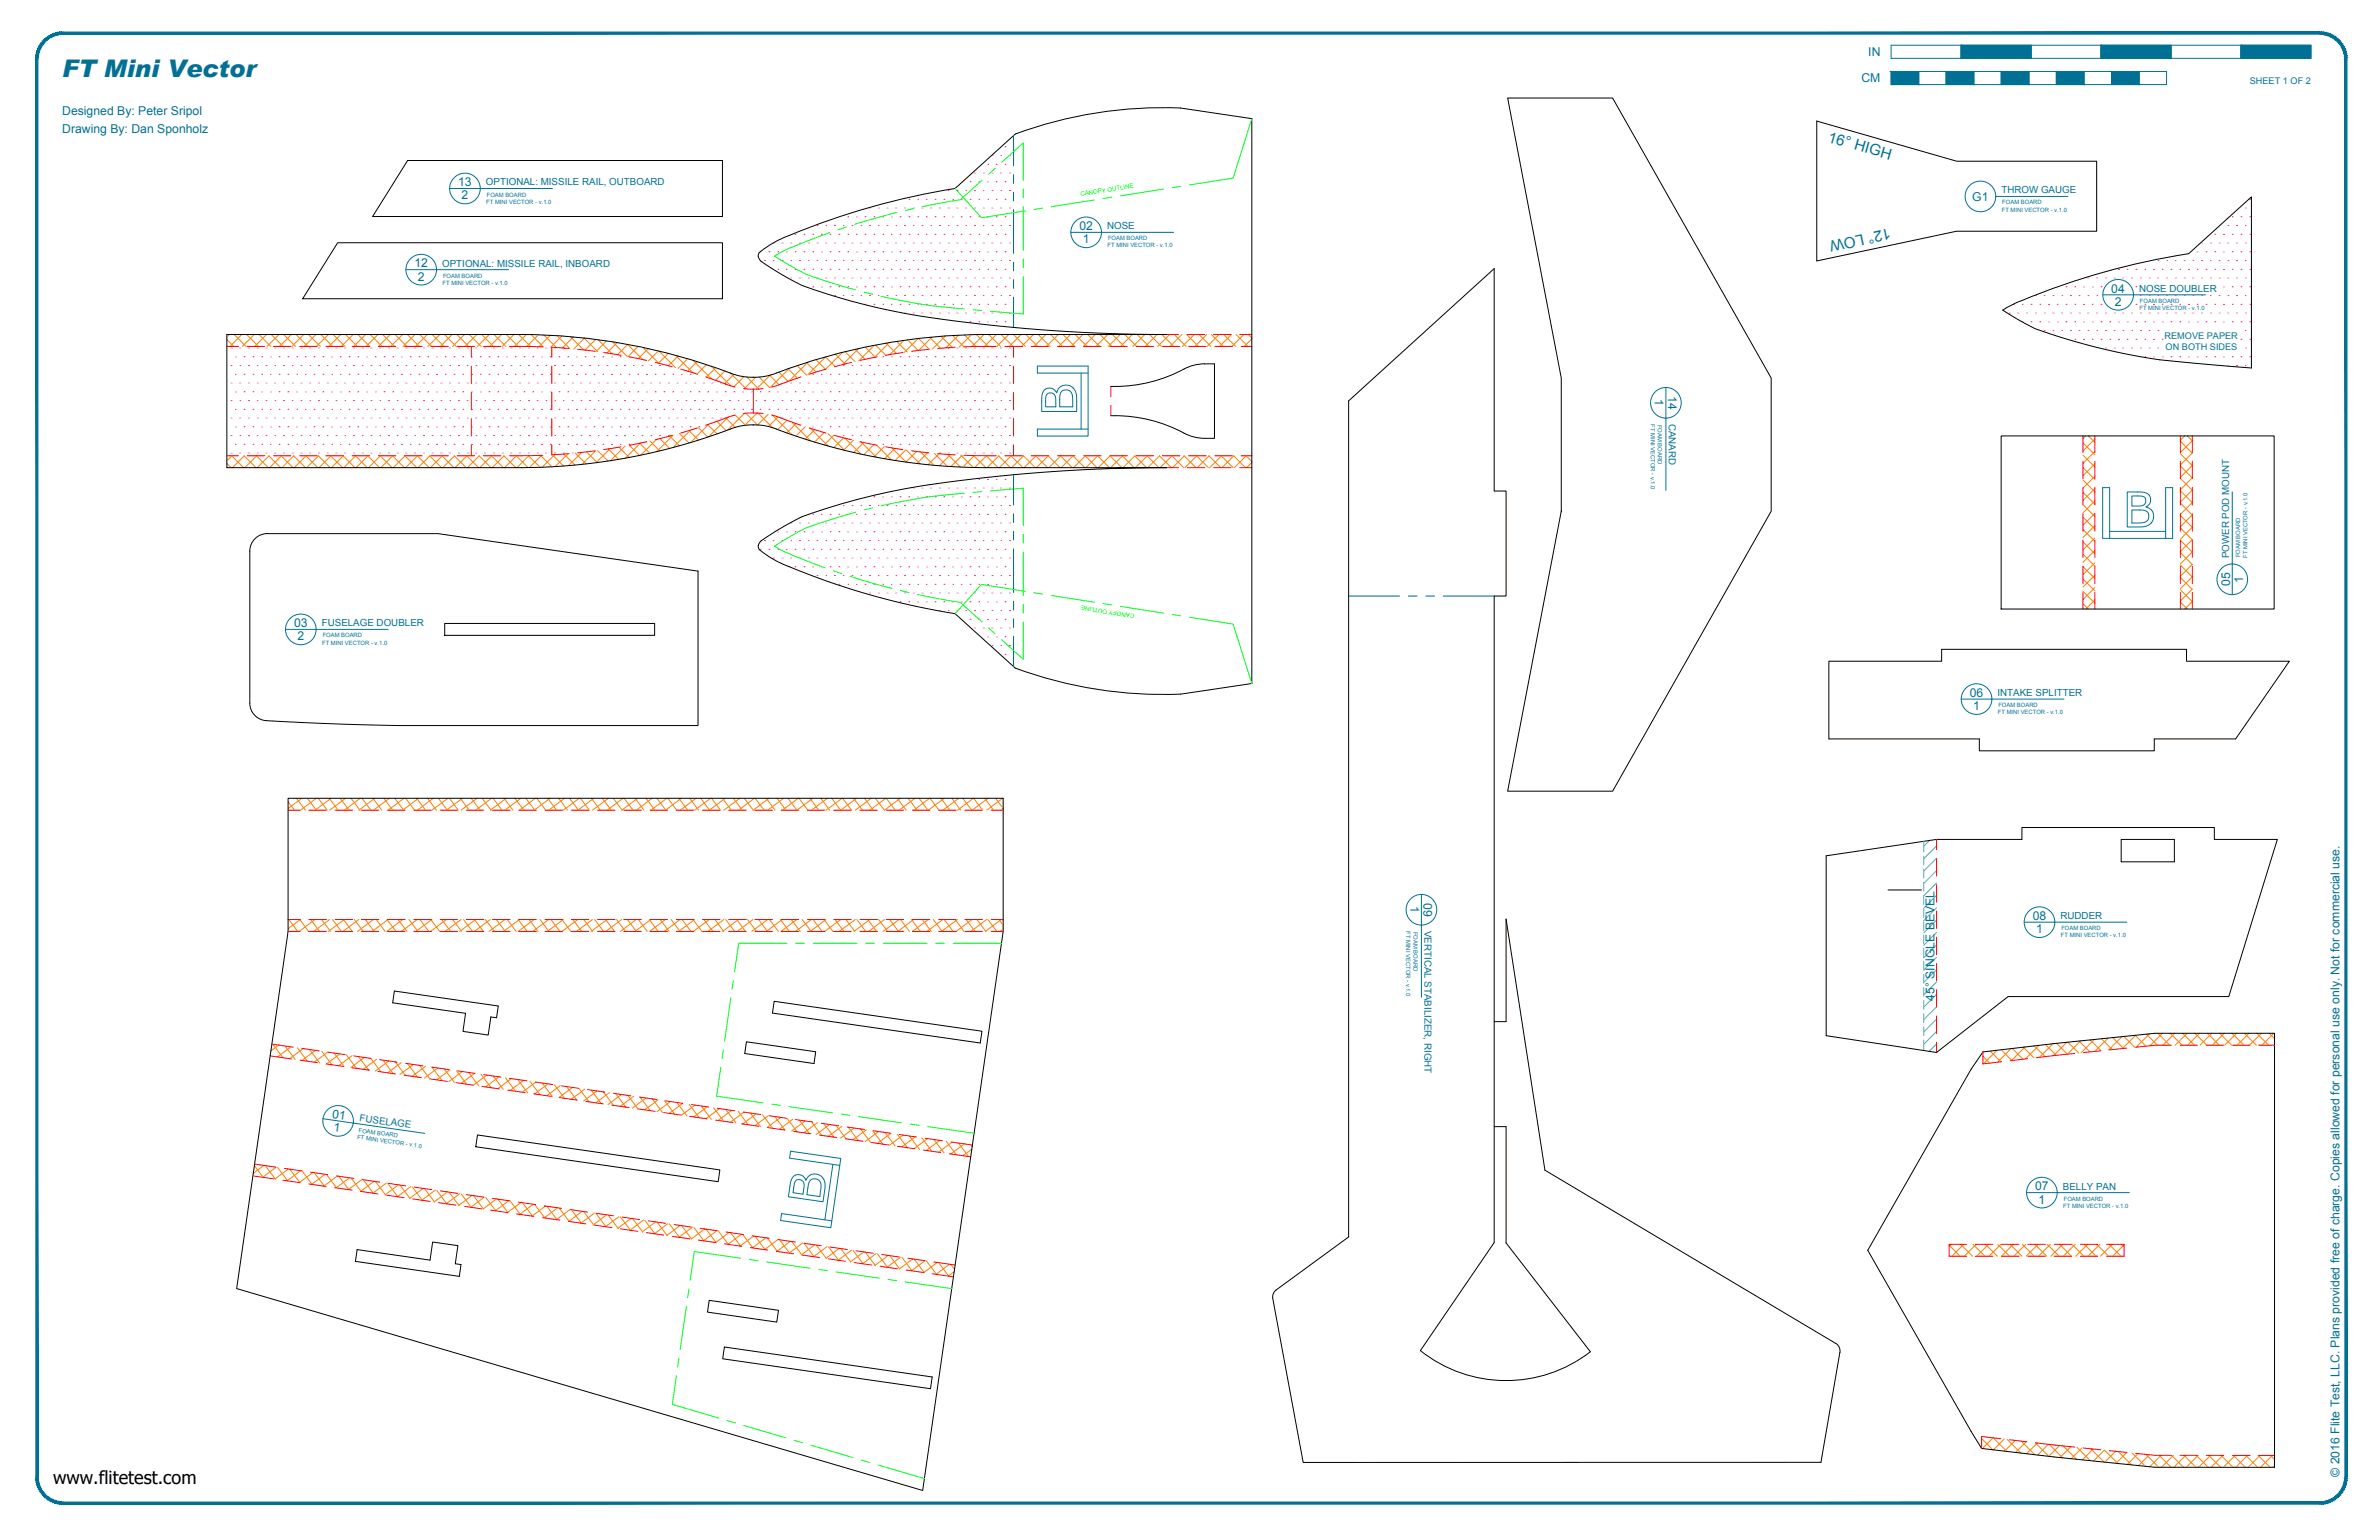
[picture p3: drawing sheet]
<svg xmlns="http://www.w3.org/2000/svg" width="864mm" height="559mm" viewBox="0 0 864 559" stroke-linecap="round" stroke-linejoin="round" font-family="sans-serif">
<defs><g id="words">
<text font-size="8.8" fill="#007095" x="22.6" y="27.9">FT Mini Vector</text>
<text font-size="6.6" x="19.3" y="538.4">www.flitetest.com</text>
<g font-size="5.5" fill="#007095">
<text x="663.3" y="51.4" transform="rotate(16 663.3 51.4)">16° HIGH</text>
<text x="685.9" y="82.8" transform="rotate(168 685.9 82.8)">12° LOW</text>
</g>
<g font-size="4.4" fill="#007095">
<text x="678.2" y="20.4">IN</text>
<text x="675.7" y="29.9">CM</text>
<text x="22.6" y="41.7">Designed By: Peter Sripol</text>
<text x="22.6" y="48.1">Drawing By: Dan Sponholz</text>
<text x="166.3" y="67.6">13</text>
<text x="167.5" y="72.4">2</text>
<text x="715.9" y="72.9">G1</text>
<text x="391.8" y="83.5">02</text>
<text x="393" y="88.3">1</text>
<text x="150.4" y="97.1">12</text>
<text x="151.7" y="101.8">2</text>
<text x="766.4" y="106.2">04</text>
<text x="767.7" y="110.9">2</text>
<text x="605.5" y="143.7" transform="rotate(90 605.5 143.7)">14</text>
<text x="600.8" y="144.9" transform="rotate(90 600.8 144.9)">1</text>
<text x="809.5" y="212.7" transform="rotate(-90 809.5 212.7)">05</text>
<text x="814.3" y="211.5" transform="rotate(-90 814.3 211.5)">1</text>
<text x="106.7" y="227.6">03</text>
<text x="108" y="232.4">2</text>
<text x="715" y="252.9">06</text>
<text x="716.3" y="257.6">1</text>
<text x="512" y="328.9" transform="rotate(90 512 328.9)">1</text>
<text x="516.8" y="327.7" transform="rotate(90 516.8 327.7)">09</text>
<text x="737.9" y="333.8">08</text>
<text x="739.1" y="338.6">1</text>
<text x="702.3" y="363.1" transform="rotate(-90 702.3 363.1)">45° SINGLE BEVEL</text>
<text x="120.4" y="405.6" transform="rotate(8 120.4 405.6)">01</text>
<text x="121" y="410.5" transform="rotate(8 121 410.5)">1</text>
<text x="738.8" y="432">07</text>
<text x="740" y="436.7">1</text>
<text x="849.3" y="535.9" transform="rotate(-90 849.3 535.9)">© 2016 Flite Test, LLC. Plans provided free of charge. Copies allowed for personal use only. Not for commercial use.</text>
</g>
<g font-size="3.5" fill="#007095">
<text x="176.4" y="67.3">OPTIONAL: MISSILE RAIL, OUTBOARD</text>
<text x="726.5" y="70.2">THROW GAUGE</text>
<text x="401.9" y="83.2">NOSE</text>
<text x="160.5" y="96.7">OPTIONAL: MISSILE RAIL, INBOARD</text>
<text x="776.5" y="105.9">NOSE DOUBLER</text>
<text x="605.8" y="153.8" transform="rotate(90 605.8 153.8)">CANARD</text>
<text x="809.2" y="202.6" transform="rotate(-90 809.2 202.6)">POWER POD MOUNT</text>
<text x="116.8" y="227.3">FUSELAGE DOUBLER</text>
<text x="725.1" y="252.6">INTAKE SPLITTER</text>
<text x="748" y="333.5">RUDDER</text>
<text x="517.1" y="337.7" transform="rotate(90 517.1 337.7)">VERTICAL STABILIZER, RIGHT</text>
<text x="130.4" y="406.7" transform="rotate(8 130.4 406.7)">FUSELAGE</text>
<text x="748.9" y="431.6">BELLY PAN</text>
</g>
<g font-size="3.3" fill="#007095">
<text x="816.7" y="30.4">SHEET 1 OF 2</text>
<text x="785.7" y="122.9">REMOVE PAPER</text>
<text x="786.1" y="126.9">ON BOTH SIDES</text>
</g>
<g font-size="2.2" fill="#0f0">
<text x="392.3" y="71.1" transform="rotate(-9 392.3 71.1)">CANOPY OUTLINE</text>
<text x="411.9" y="222.8" transform="rotate(-171 411.9 222.8)">CANOPY OUTLINE</text>
</g>
<g font-size="2.1" fill="#007095">
<text x="176.7" y="71.3">FOAM BOARD</text>
<text x="176.5" y="73.9">FT MINI VECTOR - v.1.0</text>
<text x="726.7" y="76.8">FT MINI VECTOR - v.1.0</text>
<text x="726.8" y="74.2">FOAM BOARD</text>
<text x="402" y="89.8">FT MINI VECTOR - v.1.0</text>
<text x="402.2" y="87.2">FOAM BOARD</text>
<text x="160.8" y="100.8">FOAM BOARD</text>
<text x="160.7" y="103.3">FT MINI VECTOR - v.1.0</text>
<text x="776.7" y="112.5">FT MINI VECTOR - v.1.0</text>
<text x="776.8" y="109.9">FOAM BOARD</text>
<text x="599.2" y="153.9" transform="rotate(90 599.2 153.9)">FT MINI VECTOR - v.1.0</text>
<text x="601.8" y="154.1" transform="rotate(90 601.8 154.1)">FOAM BOARD</text>
<text x="813.3" y="202.3" transform="rotate(-90 813.3 202.3)">FOAM BOARD</text>
<text x="815.8" y="202.5" transform="rotate(-90 815.8 202.5)">FT MINI VECTOR - v.1.0</text>
<text x="117" y="233.9">FT MINI VECTOR - v.1.0</text>
<text x="117.1" y="231.3">FOAM BOARD</text>
<text x="725.4" y="256.6">FOAM BOARD</text>
<text x="725.3" y="259.2">FT MINI VECTOR - v.1.0</text>
<text x="510.5" y="337.9" transform="rotate(90 510.5 337.9)">FT MINI VECTOR - v.1.0</text>
<text x="513.1" y="338.1" transform="rotate(90 513.1 338.1)">FOAM BOARD</text>
<text x="748.1" y="340.1">FT MINI VECTOR - v.1.0</text>
<text x="748.3" y="337.5">FOAM BOARD</text>
<text x="129.6" y="413.3" transform="rotate(8 129.6 413.3)">FT MINI VECTOR - v.1.0</text>
<text x="130.2" y="410.8" transform="rotate(8 130.2 410.8)">FOAM BOARD</text>
<text x="749.2" y="435.7">FOAM BOARD</text>
<text x="749" y="438.2">FT MINI VECTOR - v.1.0</text>
</g>
</g></defs>
<!-- layer: 06 CAVITY -->
<g fill="none" stroke="#ff7f00" stroke-width=".36">
<path d="M82.3 123.2l2.5 2.5M83.3 121.4l-1 .9M85 121.4l4.3 4.3M87.8 121.4l-4.3 4.3M89.5 121.4l4.3 4.3M92.3 121.4l-4.3 4.3M94 121.4l4.3 4.3M96.8 121.4l-4.3 4.3M98.5 121.4l4.3 4.3M101.3 121.4l-4.4 4.3M103 121.4l4.3 4.3M105.8 121.4l-4.4 4.3"/>
<path d="M107.5 121.4l4.3 4.3M110.2 121.4l-4.3 4.3M112 121.4l4.3 4.3M114.7 121.4l-4.3 4.3M116.4 121.4l4.4 4.3M119.2 121.4l-4.3 4.3M120.9 121.4l4.4 4.3M123.7 121.4l-4.3 4.3M125.4 121.4l4.3 4.3M128.2 121.4l-4.3 4.3M129.9 121.4l4.3 4.3M132.7 121.4l-4.3 4.3"/>
<path d="M134.4 121.4l4.3 4.3M137.2 121.4l-4.3 4.3M138.9 121.4l4.3 4.3M141.7 121.4l-4.3 4.3M143.4 121.4l4.3 4.3M146.2 121.4l-4.4 4.3M147.9 121.4l4.3 4.3M150.7 121.4l-4.4 4.3M152.4 121.4l4.3 4.3M155.1 121.4l-4.3 4.3M156.9 121.4l4.3 4.3M159.6 121.4l-4.3 4.3"/>
<path d="M161.3 121.4l4.4 4.3M164.1 121.4l-4.3 4.3M165.8 121.4l4.4 4.3M168.6 121.4l-4.3 4.3M170.3 121.4l4.3 4.3M173.1 121.4l-4.3 4.3M174.8 121.4l4.3 4.3M177.6 121.4l-4.3 4.3M179.3 121.4l4.3 4.3M182.1 121.4l-4.3 4.3M183.8 121.4l4.3 4.3M186.6 121.4l-4.3 4.3"/>
<path d="M188.3 121.4l4.3 4.3M191.1 121.4l-4.4 4.3M192.8 121.4l4.5 4.5M195.4 121.5l-4.2 4.2M197.4 121.6l4.6 4.5M199.8 121.7l-4.2 4.1M202.2 121.8l4.7 4.7M204 121.9l-4.1 4.1M207 122.2l4.9 4.8M208.1 122.3l-4 4M212 122.7l5 4.9M212.2 122.7l-3.9 3.9"/>
<path d="M216.2 123.2l-3.8 3.8M217.1 123.3l5.1 5.1M220.2 123.7l-3.8 3.8M222.4 124l5.3 5.3M224.1 124.3l-3.8 3.8M227.8 125l5.5 5.5M227.9 125l-3.7 3.7M231.6 125.7l-3.6 3.7M233.4 126.1l5.7 5.7M235.3 126.5l-3.6 3.6M239 127.3l-3.6 3.6M239.2 127.4l6 6"/>
<path d="M242.6 128.2l-3.6 3.6M245.2 128.9l6.4 6.4M246.1 129.2l-3.5 3.5M249.6 130.2l-3.5 3.5M251.6 130.8l6.7 6.7M253.1 131.2l-3.5 3.5M256.5 132.3l-3.5 3.4M258.2 132.9l7.1 7.2M259.8 133.5l-3.4 3.4M263.1 134.6l-3.4 3.4M265.2 135.4l5.7 5.7M266.4 135.9l-3.4 3.3"/>
<path d="M270 136.7l-3.6 3.7M271.1 136.8l4.3 4.4M274.3 136.9l-4.1 4.2M275.6 136.8l3.8 3.8M279.4 136.2l3.5 3.4M279.6 136.1l-5.1 5.1M282.8 135l3.3 3.4M286.1 133.8l3.3 3.4M286.6 133.6l-7 7M289.4 132.7l3.4 3.4M292.8 131.6l3.4 3.4M293.3 131.4l-6.9 6.9"/>
<path d="M303.2 133l-3.5-3.5-6.5 6.5M303.2 128.5l3.6 3.6M305.8 127.9l-6.1 6.1-3.5-3.5M306.8 127.6l3.6 3.6M310.4 126.8l3.6 3.6M311.7 126.5l-5.8 5.8M314.1 126l3.7 3.6M317.4 125.3l-5.6 5.6M317.8 125.2l3.7 3.7M321.6 124.5l3.8 3.8M322.8 124.3l-5.3 5.4M325.5 123.9l3.8 3.8"/>
<path d="M328.1 123.5l-5.1 5.2M329.4 123.3l3.9 3.9M333.3 122.8l-5 5M333.4 122.8l3.9 3.9M337.5 122.4l4 4M338.3 122.3l-4.8 4.9M341.6 122l4.1 4.1M343.2 121.9l-4.7 4.7M345.8 121.7l4.1 4.2M348 121.6l-4.6 4.6M350.1 121.5l4.2 4.2M352.6 121.5l-4.5 4.4"/>
<path d="M354.5 121.4l4.2 4.3M357.2 121.4l-4.4 4.4M358.9 121.4l4.3 4.3M361.7 121.4l-4.3 4.3M363.4 121.4l4.3 4.3M366.2 121.4l-4.3 4.3M367.9 121.4l4.3 4.3M370.7 121.4l-4.3 4.3M372.4 121.4l4.3 4.3M375.2 121.4l-4.4 4.3M376.9 121.4l4.3 4.3M379.7 121.4l-4.4 4.3"/>
<path d="M381.4 121.4l4.3 4.3M384.1 121.4l-4.3 4.3M385.9 121.4l4.3 4.3M388.6 121.4l-4.3 4.3M390.4 121.4l4.3 4.3M393.1 121.4l-4.3 4.3M394.8 121.4l4.4 4.3M397.6 121.4l-4.3 4.3M399.3 121.4l4.3 4.3M402.1 121.4l-4.3 4.3M403.8 121.4l4.3 4.3M406.6 121.4l-4.3 4.3"/>
<path d="M408.3 121.4l4.3 4.3M411.1 121.4l-4.3 4.3M412.8 121.4l4.3 4.3M415.6 121.4l-4.3 4.3M417.3 121.4l4.3 4.3M420.1 121.4l-4.3 4.3M421.8 121.4l4.3 4.3M424.6 121.4l-4.4 4.3M426.3 121.4l4.3 4.3M429 121.4l-4.3 4.3M430.8 121.4l4.3 4.3M433.5 121.4l-4.3 4.3"/>
<path d="M435.2 121.4l4.4 4.3M438 121.4l-4.3 4.3M439.7 121.4l4.4 4.3M442.5 121.4l-4.3 4.3M444.2 121.4l4.3 4.3M447 121.4l-4.3 4.3M448.7 121.4l4.3 4.3M451.5 121.4l-4.3 4.3M453.2 121.4l1.2 1.2M454.4 122.9l-2.7 2.8M238.3 159.5l-5.7 5.7M239.5 159.2l3.6 3.5"/>
<path d="M243.1 158.2l3.5 3.5M244.4 157.9l-6 6M246.6 157.3l3.5 3.5M250.1 156.2l3.4 3.5M250.7 156.1l-6.3 6.3M253.5 155.2l3.4 3.4M256.9 154.1l3.4 3.4M257.3 153.9l-6.7 6.7M260.2 152.9l3.4 3.4M263.5 151.7l3.4 3.4M264.4 151.3l-7.2 7.2M266.9 150.6l3.7 3.7"/>
<path d="M270.2 150l-6 6M270.7 149.9l4.3 4.3 3.9-3.9M274.8 149.9l-4.4 4.4M275.2 149.9l5.3 5.3M280.5 150.7l7 7.1M282.4 151.3l-3.5 3.5M285.7 152.5l-3.4 3.4M287.4 153.1l6.8 6.9M289 153.7l-3.4 3.4M292.3 154.8l-3.4 3.4M294.2 155.4l6.4 6.4M295.7 155.9l-3.4 3.4"/>
<path d="M299.2 156.9l-3.5 3.5M300.6 157.3l6.1 6.1M302.7 157.9l-3.5 3.5M306.2 158.9l-3.5 3.5M306.7 159l5.8 5.8M309.9 159.7l-3.6 3.6M757.1 158.2l-1 .9M758.1 158.2l2.4 2.3M760.5 159.3l-4.4 4.3M793 158.2l-1.5 1.5M794.1 158.2l1.7 1.7-4.3 4.3M82.3 168.1l1.6 1.6"/>
<path d="M84.1 165.4l4.3 4.3M84.2 165.4l-1.9 1.8M88.6 165.4l4.3 4.3M88.7 165.4l-4.3 4.3M93.1 165.4l4.3 4.3M93.2 165.4l-4.3 4.3M97.6 165.4l4.3 4.3M97.7 165.4l-4.3 4.3M102.1 165.4l4.3 4.3M102.2 165.4l-4.4 4.3M106.6 165.4l4.3 4.3M106.7 165.4l-4.4 4.3"/>
<path d="M111 165.4l4.4 4.3M111.2 165.4l-4.4 4.3M115.5 165.4l4.4 4.3M115.6 165.4l-4.3 4.3M120 165.4l4.4 4.3M120.1 165.4l-4.3 4.3M124.5 165.4l4.3 4.3M124.6 165.4l-4.3 4.3M129 165.4l4.3 4.3M129.1 165.4l-4.3 4.3M133.5 165.4l4.3 4.3M133.6 165.4l-4.3 4.3"/>
<path d="M138 165.4l4.3 4.3M138.1 165.4l-4.3 4.3M142.5 165.4l4.3 4.3M142.6 165.4l-4.3 4.3M147 165.4l4.3 4.3M147.1 165.4l-4.3 4.3M151.5 165.4l4.3 4.3M151.6 165.4l-4.4 4.3M156 165.4l4.3 4.3M156 165.4l-4.3 4.3M160.4 165.4l4.4 4.3M160.5 165.4l-4.3 4.3"/>
<path d="M164.9 165.4l4.3 4.3M165 165.4l-4.3 4.3M169.4 165.4l4.3 4.3M169.5 165.4l-4.3 4.3M173.9 165.4l4.3 4.3M174 165.4l-4.3 4.3M178.4 165.4l4.3 4.3M178.5 165.4l-4.3 4.3M182.9 165.4l4.3 4.3M183 165.4l-4.3 4.3M187.4 165.4l4.3 4.3M187.5 165.4l-4.3 4.3"/>
<path d="M191.9 165.3l4.2 4.3M192 165.3l-4.3 4.4M196.2 165.2l4.2 4.2M196.6 165.2l-4.4 4.5M200.5 165l4.1 4.1M201.3 165l-4.5 4.5M204.7 164.8l4 4M206.2 164.6l-4.7 4.7M208.9 164.4l3.9 3.9M211.1 164.2l-4.7 4.8M212.9 164l3.9 3.8M216.2 163.6l-4.9 4.9"/>
<path d="M216.9 163.5l3.8 3.8M220.8 162.9l3.8 3.8M221.5 162.8l-5.1 5.1M224.7 162.3l3.7 3.7M226.9 161.9l-5.3 5.2M228.5 161.6l3.7 3.7M232.2 160.8l3.7 3.7M232.5 160.8l-5.5 5.4M235.9 160l3.6 3.6M312.6 160.4l5.5 5.5M313.5 160.6l-3.6 3.6M317.2 161.3l-3.6 3.7"/>
<path d="M318.3 161.5l5.3 5.4M321 162.1l-3.7 3.7M323.7 162.5l5.2 5.2 3.8-3.9M324.9 162.7l-3.8 3.8M328.8 163.3l-3.8 3.8M329 163.3l5 5M334.2 164l4.8 4.8M336.8 164.3l-3.9 3.9M339.2 164.5l4.7 4.7M340.9 164.6l-4 4M344.1 164.9l4.5 4.6M345.1 165l-4.1 4"/>
<path d="M348.8 165.2l4.5 4.4M349.3 165.2l-4.1 4.1M353.5 165.3l4.3 4.4M353.7 165.3l-4.2 4.2M358 165.4l4.3 4.3M358.1 165.4l-4.3 4.2M362.5 165.4l4.3 4.3M362.6 165.4l-4.3 4.3M367 165.4l4.3 4.3M367.1 165.4l-4.3 4.3M371.5 165.4l4.3 4.3M371.6 165.4l-4.3 4.3"/>
<path d="M376 165.4l4.3 4.3M376.1 165.4l-4.3 4.3M380.5 165.4l4.3 4.3M380.6 165.4l-4.4 4.3M384.9 165.4l4.4 4.3M385 165.4l-4.3 4.3M389.4 165.4l4.4 4.3M389.5 165.4l-4.3 4.3M393.9 165.4l4.3 4.3M394 165.4l-4.3 4.3M398.4 165.4l4.3 4.3M398.5 165.4l-4.3 4.3"/>
<path d="M402.9 165.4l4.3 4.3M403 165.4l-4.3 4.3M407.4 165.4l4.3 4.3M407.5 165.4l-4.3 4.3M411.9 165.4l4.3 4.3M412 165.4l-4.3 4.3M416.4 165.4l4.3 4.3M416.5 165.4l-4.3 4.3M420.9 165.4l4.3 4.3M421 165.4l-4.3 4.3M425.4 165.4l4.3 4.3M425.5 165.4l-4.4 4.3"/>
<path d="M429.8 165.4l4.4 4.3M430 165.4l-4.4 4.3M434.3 165.4l4.4 4.3M434.4 165.4l-4.3 4.3M438.8 165.4l4.4 4.3M438.9 165.4l-4.3 4.3M443.3 165.4l4.3 4.3M443.4 165.4l-4.3 4.3M447.8 165.4l4.3 4.3M447.9 165.4l-4.3 4.3M452.3 165.4l2.1 2.1M452.4 165.4l-4.3 4.3"/>
<path d="M454.4 167.8l-1.8 1.9M756.1 160.7l4.4 4.3M756.1 165.2l4.4 4.3M756.1 169.7l4.4 4.3M756.1 174.2l4.4 4.3M756.1 178.7l4.4 4.3M760.5 177.3l-4.4 4.3M760.5 172.8l-4.4 4.3M760.5 168.3l-4.4 4.3M760.5 163.8l-4.4 4.3M791.5 173.6l4.3 4.2-4.3 4.4M791.5 164.6l4.3 4.3-4.3 4.3"/>
<path d="M791.5 160.1l4.3 4.3M791.5 169.1l4.3 4.3M791.5 178.1l4.3 4.3M795.8 173.3l-4.3 4.4M795.8 164.4l-4.3 4.3M756.1 183.1l4.4 4.4M756.1 187.6l4.4 4.4M756.1 192.1l4.4 4.3M756.1 196.6l4.4 4.3M760.5 199.7l-4.4 4.4M760.5 195.2l-4.4 4.4M760.5 190.7l-4.4 4.4"/>
<path d="M760.5 186.3l-4.4 4.3M760.5 181.8l-4.4 4.3M791.5 191.6l4.3 4.2-4.3 4.3M791.5 182.6l4.3 4.2-4.3 4.3M791.5 187.1l4.3 4.3M791.5 196l4.3 4.4M795.8 191.3l-4.3 4.3M795.8 182.3l-4.3 4.4M756.1 201.1l4.4 4.3M756.1 205.6l4.4 4.3M756.1 210.1l4.4 4.3M756.1 214.6l4.4 4.3"/>
<path d="M756.1 219.1l2 1.9M760.5 217.7l-3.3 3.3M760.5 213.2l-4.4 4.3M760.5 208.7l-4.4 4.3M760.5 204.2l-4.4 4.3M791.5 200.5l4.3 4.4M791.5 205l4.3 4.3M791.5 209.5l4.3 4.3M791.5 214l4.3 4.3M791.5 218.5l2.5 2.5M795.8 218.3l-2.7 2.7M795.8 213.8l-4.3 4.3"/>
<path d="M795.8 209.3l-4.3 4.3M795.8 204.8l-4.3 4.3M795.8 200.3l-4.3 4.3M104.6 290.9l2.3 3.1M107.6 289.7l3.2 4.3M109.6 289.7l-5 3.7M111.6 289.7l3.2 4.3M114.9 289.7l-5.8 4.3M115.5 289.7l3.3 4.3M119.5 289.7l3.2 4.3M120.2 289.7l-5.8 4.3M123.5 289.7l3.2 4.3"/>
<path d="M125.5 289.7l-5.8 4.3M127.4 289.7l3.3 4.3M130.8 289.7l-5.8 4.3M131.4 289.7l3.2 4.3M135.4 289.7l3.2 4.3M136.1 289.7l-5.8 4.3M139.3 289.7l3.3 4.3M141.4 289.7l-5.8 4.3M143.3 289.7l3.2 4.3M146.7 289.7l-5.8 4.3M147.3 289.7l3.2 4.3M151.2 289.7l3.3 4.3"/>
<path d="M152 289.7l-5.8 4.3M155.2 289.7l3.2 4.3M157.3 289.7l-5.8 4.3M159.2 289.7l3.2 4.3M162.6 289.7l-5.8 4.3M163.1 289.7l3.3 4.3M167.1 289.7l3.2 4.3M167.9 289.7l-5.8 4.3M171.1 289.7l3.2 4.3M173.2 289.7l-5.8 4.3M175 289.7l3.3 4.3M178.5 289.7l-5.8 4.3"/>
<path d="M179 289.7l3.2 4.3M183 289.7l3.2 4.3M183.8 289.7l-5.8 4.3M186.9 289.7l3.2 4.3M189.1 289.7l-5.8 4.3M190.9 289.7l3.2 4.3M194.4 289.7l-5.8 4.3M194.9 289.7l3.2 4.3M198.8 289.7l3.2 4.3M199.7 289.7l-5.8 4.3M202.8 289.7l3.2 4.3M205 289.7l-5.8 4.3"/>
<path d="M206.8 289.7l3.2 4.3M210.3 289.7l-5.8 4.3M210.7 289.7l3.2 4.3M214.7 289.7l3.2 4.3M215.6 289.7l-5.8 4.3M218.6 289.7l3.3 4.3M220.9 289.7l-5.8 4.3M222.6 289.7l3.2 4.3M226.2 289.7l-5.8 4.3M226.6 289.7l3.2 4.3M230.5 289.7l3.3 4.3M231.5 289.7l-5.8 4.3"/>
<path d="M234.5 289.7l3.2 4.3M236.8 289.7l-5.8 4.3M238.5 289.7l3.2 4.3M242.1 289.7l-5.8 4.3M242.4 289.7l3.3 4.3M246.4 289.7l3.2 4.3M247.4 289.7l-5.8 4.3M250.4 289.7l3.2 4.3M252.7 289.7l-5.8 4.3M254.3 289.7l3.3 4.3M258 289.7l-5.8 4.3M258.3 289.7l3.2 4.3"/>
<path d="M262.3 289.7l3.2 4.3M263.3 289.7l-5.8 4.3M266.2 289.7l3.3 4.3M268.6 289.7l-5.8 4.3M270.2 289.7l3.2 4.3 5.8-4.3M273.9 289.7l-5.8 4.3M274.2 289.7l3.2 4.3M278.1 289.7l3.3 4.3M282.1 289.7l3.2 4.3M284.5 289.7l-5.8 4.3M286.1 289.7l3.2 4.3 5.8-4.3M289.8 289.7l-5.8 4.3"/>
<path d="M290 289.7l3.3 4.3M294 289.7l3.2 4.3M297.9 289.7l3.3 4.3M300.4 289.7l-5.8 4.3M301.9 289.7l3.2 4.3M305.7 289.7l-5.8 4.3M305.9 289.7l3.2 4.3M309.8 289.7l3.3 4.3M311 289.7l-5.8 4.3M313.8 289.7l3.2 4.3M316.3 289.7l-5.8 4.3M317.8 289.7l3.2 4.3"/>
<path d="M321.6 289.7l-5.8 4.3M321.7 289.7l3.3 4.3M325.7 289.7l3.2 4.3M326.9 289.7l-5.8 4.3M329.7 289.7l3.2 4.3M332.2 289.7l-5.8 4.3M333.6 289.7l3.3 4.3M337.5 289.7l-5.8 4.3M337.6 289.7l3.2 4.3M341.6 289.7l3.2 4.3M342.8 289.7l-5.8 4.3M345.5 289.7l3.3 4.3"/>
<path d="M348.1 289.7l-5.8 4.3M349.5 289.7l3.2 4.3M353.4 289.7l-5.8 4.3M353.5 289.7l3.2 4.3M357.4 289.7l3.3 4.3M358.7 289.7l-5.8 4.3M361.4 289.7l2.8 3.7M364 289.7l-5.8 4.3M364.2 293.5l-.7 .5M104.8 333.7l3.3 4.3M108.8 333.7l3.2 4.3M109.1 333.7l-4.5 3.3"/>
<path d="M112.8 333.7l3.2 4.3M114.4 333.7l-5.8 4.3M116.7 333.7l3.3 4.3M119.7 333.7l-5.8 4.3M120.7 333.7l3.2 4.3M124.7 333.7l3.2 4.3M125 333.7l-5.8 4.3M128.6 333.7l3.3 4.3M130.3 333.7l-5.8 4.3M132.6 333.7l3.2 4.3M135.6 333.7l-5.8 4.3M136.6 333.7l3.2 4.3"/>
<path d="M140.5 333.7l3.3 4.3M140.9 333.7l-5.8 4.3M144.5 333.7l3.2 4.3M146.2 333.7l-5.8 4.3M148.5 333.7l3.2 4.3M151.5 333.7l-5.8 4.3M152.4 333.7l3.3 4.3M156.4 333.7l3.2 4.3M156.8 333.7l-5.8 4.3M160.4 333.7l3.2 4.3M162.1 333.7l-5.8 4.3M164.3 333.7l3.3 4.3"/>
<path d="M167.4 333.7l-5.8 4.3M168.3 333.7l3.2 4.3M172.3 333.7l3.2 4.3M172.7 333.7l-5.8 4.3M176.2 333.7l3.2 4.3M178 333.7l-5.8 4.3M180.2 333.7l3.2 4.3M183.3 333.7l-5.8 4.3M184.1 333.7l3.3 4.3M188.1 333.7l3.2 4.3M188.6 333.7l-5.8 4.3M192.1 333.7l3.2 4.3"/>
<path d="M193.9 333.7l-5.8 4.3M196 333.7l3.3 4.3M199.2 333.7l-5.8 4.3M200 333.7l3.2 4.3M204 333.7l3.2 4.3M204.5 333.7l-5.8 4.3M207.9 333.7l3.3 4.3M209.8 333.7l-5.8 4.3M211.9 333.7l3.2 4.3M215.1 333.7l-5.8 4.3M215.9 333.7l3.2 4.3M219.8 333.7l3.3 4.3"/>
<path d="M220.4 333.7l-5.8 4.3M223.8 333.7l3.2 4.3M225.7 333.7l-5.8 4.3M227.8 333.7l3.2 4.3M231 333.7l-5.8 4.3M231.7 333.7l3.3 4.3M235.7 333.7l3.2 4.3M236.3 333.7l-5.8 4.3M239.7 333.7l3.2 4.3M241.6 333.7l-5.8 4.3M243.6 333.7l3.3 4.3M246.9 333.7l-5.8 4.3"/>
<path d="M247.6 333.7l3.2 4.3M251.6 333.7l3.2 4.3M252.2 333.7l-5.8 4.3M255.5 333.7l3.3 4.3M257.5 333.7l-5.8 4.3M259.5 333.7l3.2 4.3M262.8 333.7l-5.8 4.3M263.5 333.7l3.2 4.3M267.4 333.7l3.3 4.3M268.1 333.7l-5.8 4.3M271.4 333.7l3.2 4.3M273.4 333.7l-5.8 4.3"/>
<path d="M275.4 333.7l3.2 4.3M278.7 333.7l-5.8 4.3M279.3 333.7l3.3 4.3M283.3 333.7l3.2 4.3M284 333.7l-5.8 4.3M287.2 333.7l3.3 4.3M289.3 333.7l-5.8 4.3M291.2 333.7l3.2 4.3M294.6 333.7l-5.8 4.3M295.2 333.7l3.2 4.3M299.1 333.7l3.3 4.3M299.9 333.7l-5.8 4.3"/>
<path d="M303.1 333.7l3.2 4.3M305.2 333.7l-5.8 4.3M307.1 333.7l3.2 4.3M310.5 333.7l-5.8 4.3M311 333.7l3.3 4.3M315 333.7l3.2 4.3M315.8 333.7l-5.8 4.3M319 333.7l3.2 4.3M321.1 333.7l-5.8 4.3M322.9 333.7l3.3 4.3M326.4 333.7l-5.8 4.3M326.9 333.7l3.2 4.3"/>
<path d="M330.9 333.7l3.2 4.3M331.7 333.7l-5.8 4.3M334.8 333.7l3.3 4.3M337 333.7l-5.8 4.3M338.8 333.7l3.2 4.3M342.3 333.7l-5.8 4.3M342.8 333.7l3.2 4.3M346.7 333.7l3.3 4.3M347.6 333.7l-5.8 4.3M350.7 333.7l3.2 4.3M352.9 333.7l-5.8 4.3M354.7 333.7l3.2 4.3"/>
<path d="M358.2 333.7l-5.8 4.3M358.6 333.7l3.3 4.3M362.6 333.7l1.6 2.1M363.5 333.7l-5.8 4.3M364.2 337.1l-1.2 .9M99.1 378.9l3.6 4.9M101.2 379.2l-2.9 2.1M103.5 379.6l3.7 4.8M105.6 379.9l-4.9 3.6M734.5 380l3.9 3.9M735.1 379.9l-4.9 4.9M738.5 379.5l3.9 3.9"/>
<path d="M740.2 379.3l-4.9 4.9M742.5 379l3.9 3.9M745.3 378.7l-5 4.9M746.6 378.6l3.9 3.9M750.3 378.2l-4.9 4.8M750.6 378.2l4 3.9M754.7 377.8l4 3.9M755.3 377.7l-4.9 4.8M758.8 377.3l3.9 4M760.3 377.2l-4.9 4.8M762.9 376.9l3.9 4M765.3 376.7l-4.9 4.8"/>
<path d="M766.9 376.5l4 3.9M770.3 376.2l-4.9 4.8M771 376.1l3.9 3.9M775.1 375.7l3.9 3.9M775.3 375.6l-4.9 4.9M779.2 375.3l4 4M780.3 375.1l-4.9 4.9M783.3 374.9l4.3 4.4M785 374.9l-4.6 4.6M787.8 374.9l4.3 4.4M789.5 374.9l-4.4 4.4M792.3 374.9l4.3 4.4"/>
<path d="M793.9 374.9l-4.3 4.4M796.8 374.9l4.3 4.4M798.4 374.9l-4.3 4.4M801.3 374.9l4.3 4.4M802.9 374.9l-4.3 4.4M805.8 374.9l4.3 4.4M807.4 374.9l-4.3 4.4M810.3 374.9l4.3 4.4M811.9 374.9l-4.3 4.4M814.8 374.9l4.3 4.4M816.4 374.9l-4.3 4.4M819.2 374.9l4.4 4.3"/>
<path d="M820.9 374.9l-4.3 4.4M823.7 374.9l2 2M825.4 374.9l-4.3 4.4M825.7 379.1l-.1 .1M98.1 382.9l.2 .3M107.9 380.2l3.7 4.9M110.1 380.5l-4.9 3.7M112.4 380.8l3.6 4.9M114.5 381.1l-4.9 3.7M116.8 381.5l3.7 4.9M118.9 381.8l-4.8 3.6M121.3 382.1l3.6 4.9"/>
<path d="M123.4 382.4l-4.9 3.7M125.7 382.7l3.7 4.9M127.8 383.1l-4.9 3.6M130.2 383.4l3.6 4.9M132.3 383.7l-4.9 3.7M134.6 384l3.7 4.9M136.7 384.3l-4.9 3.7M139.1 384.7l3.6 4.9M141.2 385l-4.9 3.6M143.5 385.3l3.7 4.9M145.6 385.6l-4.9 3.7M147.9 386l3.7 4.8"/>
<path d="M150 386.3l-4.8 3.6M152.4 386.6l3.6 4.9M154.5 386.9l-4.9 3.7M156.8 387.2l3.7 4.9M158.9 387.5l-4.9 3.7M161.3 387.9l3.6 4.9M163.4 388.2l-4.9 3.6M165.7 388.5l3.7 4.9M167.8 388.8l-4.9 3.7M170.2 389.2l3.6 4.8M172.3 389.5l-4.9 3.6M174.6 389.8l3.7 4.9"/>
<path d="M176.7 390.1l-4.9 3.7M179 390.4l3.7 4.9M181.2 390.7l-4.9 3.7M183.5 391.1l3.7 4.9M185.6 391.4l-4.9 3.6M187.9 391.7l3.7 4.9M190.1 392l-4.9 3.7M192.4 392.4l3.6 4.8M194.5 392.7l-4.9 3.6M196.8 393l3.7 4.9M198.9 393.3l-4.9 3.7M201.3 393.6l3.6 4.9"/>
<path d="M203.4 393.9l-4.9 3.7M205.7 394.3l3.7 4.9M207.8 394.6l-4.9 3.6M210.2 394.9l3.6 4.9M212.3 395.2l-4.9 3.7M214.6 395.6l3.7 4.8M216.7 395.9l-4.9 3.6M219.1 396.2l3.6 4.9M221.2 396.5l-4.9 3.7M223.5 396.8l3.6 4.9M225.6 397.1l-4.9 3.7M227.9 397.5l3.7 4.9"/>
<path d="M230 397.8l-4.8 3.6M232.4 398.1l3.6 4.9M234.5 398.4l-4.9 3.7M236.8 398.8l3.7 4.9M238.9 399.1l-4.9 3.6M241.3 399.4l3.6 4.9M243.4 399.7l-4.9 3.7M719.8 383.3l2.5 2.5M719.8 381.7h.1M722.4 381.4l3.9 3.9M724.9 381.1l-4.9 4.9M726.5 380.9l3.8 3.9"/>
<path d="M730 380.5l-4.9 4.9M730.5 380.5l3.9 3.8M245.7 400l3.7 4.9M247.8 400.3l-4.9 3.7M250.2 400.7l3.6 4.9M252.3 401l-4.9 3.6M254.6 401.3l3.7 4.9M256.7 401.6l-4.9 3.7M259 402l3.7 4.8M261.2 402.3l-4.9 3.6M263.5 402.6l3.7 4.9M265.6 402.9l-4.9 3.7"/>
<path d="M267.9 403.2l3.7 4.9M270 403.5l-4.8 3.7M272.4 403.9l3.6 4.9M274.5 404.2l-4.9 3.6M276.8 404.5l3.7 4.9M278.9 404.8l-4.9 3.7M281.3 405.2l3.6 4.9M283.4 405.5l-4.9 3.6M285.7 405.8l3.7 4.9M287.8 406.1l-4.9 3.7M290.2 406.4l3.6 4.9M292.3 406.7l-4.9 3.7"/>
<path d="M294.6 407.1l3.7 4.9M296.7 407.4l-4.9 3.6M299 407.7l3.7 4.9M301.2 408l-4.9 3.7M303.5 408.4l3.6 4.9M305.6 408.7l-4.9 3.6M307.9 409l3.7 4.9M310 409.3l-4.8 3.7M312.4 409.6l3.6 4.9M314.5 409.9l-4.9 3.7M316.8 410.3l3.7 4.9M318.9 410.6l-4.9 3.6"/>
<path d="M321.3 410.9l3.6 4.9M323.4 411.2l-4.9 3.7M325.7 411.6l3.7 4.9M327.8 411.9l-4.9 3.6M330.2 412.2l3.6 4.9M332.3 412.5l-4.9 3.7M334.6 412.8l3.7 4.9M336.7 413.1l-4.9 3.7M339 413.5l3.7 4.9M341.2 413.8l-4.9 3.6M343.5 414.1l3.7 4.9M345.6 414.4l-4.9 3.7"/>
<path d="M347.9 414.8l3.7 4.9M350 415.1l-4.8 3.6M352.4 415.4l.5 .7M352.8 417l-3.2 2.4M92.3 422.9l3.2 4.3M95.8 422.9l-3.9 2.9M96.3 423l3.7 4.9M100.2 423.5l-4.9 3.7M100.8 423.6l3.6 4.9M104.7 424.2l-4.9 3.6M105.2 424.2l3.7 4.9M109.1 424.8l-4.9 3.7"/>
<path d="M109.7 424.9l3.6 4.9M113.6 425.5l-4.9 3.6M114.1 425.5l3.7 4.9M118 426.1l-4.9 3.7M118.5 426.2l3.7 4.9M122.5 426.7l-4.9 3.7M123 426.8l3.6 4.9M126.9 427.4l-4.9 3.6M127.4 427.4l3.7 4.9M131.3 428l-4.8 3.7M131.9 428.1l3.6 4.9M135.8 428.6l-4.9 3.7"/>
<path d="M136.3 428.7l3.7 4.9M140.2 429.3l-4.9 3.6M140.8 429.4l3.6 4.9M144.7 429.9l-4.9 3.7M145.2 430l3.7 4.9M149.1 430.6l-4.9 3.6M149.7 430.6l3.6 4.9M153.6 431.2l-4.9 3.7M154.1 431.3l3.7 4.9M158 431.9l-4.9 3.6M158.5 431.9l3.7 4.9M162.5 432.5l-4.9 3.7"/>
<path d="M163 432.6l3.6 4.9M166.9 433.1l-4.9 3.7M167.4 433.2l3.7 4.9M171.3 433.8l-4.8 3.6M171.9 433.8l3.6 4.9M175.8 434.4l-4.9 3.7M176.3 434.5l3.7 4.9M180.2 435.1l-4.9 3.6M180.8 435.1l3.6 4.9M184.7 435.7l-4.9 3.6M185.2 435.8l3.7 4.9M189.1 436.3l-4.9 3.7"/>
<path d="M189.6 436.4l3.7 4.9M193.6 437l-4.9 3.6M194.1 437.1l3.7 4.8M198 437.6l-4.9 3.7M198.5 437.7l3.7 4.9M202.5 438.3l-4.9 3.6M203 438.3l3.6 4.9M206.9 438.9l-4.9 3.7M207.4 439l3.7 4.9M211.3 439.5l-4.9 3.7M211.9 439.6l3.6 4.9M215.8 440.2l-4.9 3.6"/>
<path d="M216.3 440.2l3.7 4.9M220.2 440.8l-4.9 3.7M220.8 440.9l3.6 4.9M224.7 441.5l-4.9 3.6M225.2 441.5l3.7 4.9M229.1 442.1l-4.9 3.7M229.7 442.2l3.6 4.9M233.6 442.7l-4.9 3.7M234.1 442.8l3.7 4.9M238 443.4l-4.9 3.6M238.5 443.5l3.7 4.8M242.5 444l-4.9 3.7"/>
<path d="M243 444.1l3.6 4.9M246.9 444.7l-4.9 3.6M247.4 444.7l3.7 4.9M251.3 445.3l-4.8 3.7M251.9 445.4l3.6 4.9M255.8 445.9l-4.9 3.7M256.3 446l3.7 4.9M260.2 446.6l-4.9 3.6M260.8 446.7l3.6 4.8M264.7 447.2l-4.9 3.7M265.2 447.3l3.7 4.9M269.1 447.9l-4.9 3.6"/>
<path d="M269.6 447.9l3.7 4.9M273.6 448.5l-4.9 3.7M274.1 448.6l3.7 4.9M278 449.1l-4.9 3.7M278.5 449.2l3.7 4.9M282.4 449.8l-4.8 3.6M283 449.9l3.6 4.8M286.9 450.4l-4.9 3.7M287.4 450.5l3.7 4.9M291.3 451.1l-4.9 3.6M291.9 451.1l3.6 4.9M295.8 451.7l-4.9 3.7"/>
<path d="M296.3 451.8l3.7 4.9M300.2 452.3l-4.9 3.7M300.8 452.4l3.6 4.9M304.7 453l-4.9 3.6M305.2 453.1l3.7 4.8M309.1 453.6l-4.9 3.7M309.7 453.7l3.6 4.9M313.6 454.3l-4.9 3.6M314.1 454.3l3.7 4.9M318 454.9l-4.9 3.7M318.5 455l3.7 4.9M322.4 455.5l-4.8 3.7"/>
<path d="M323 455.6l3.6 4.9M326.9 456.2l-4.9 3.6M327.4 456.3l3.7 4.9M331.3 456.8l-4.9 3.7M331.9 456.9l3.6 4.9M335.8 457.5l-4.9 3.6M336.3 457.5l3.7 4.9M340.2 458.1l-4.9 3.7M340.8 458.2l3.6 4.9M344.7 458.7l-4.9 3.7M345.2 458.8l1.3 1.8M707.6 451.8l4 4"/>
<path d="M708.4 451.5l-.8 .9M711.7 451.5l4.3 4.3M712.9 451.5l-4.3 4.3M716.2 451.5l4.3 4.3M717.4 451.5l-4.3 4.3M720.7 451.5l4.3 4.3M721.9 451.5l-4.4 4.3M725.2 451.5l4.3 4.3M726.4 451.5l-4.4 4.3M729.7 451.5l4.3 4.3M730.8 451.5l-4.3 4.3M734.2 451.5l4.3 4.3"/>
<path d="M735.3 451.5l-4.3 4.3M738.7 451.5l4.3 4.3M739.8 451.5l-4.3 4.3M743.2 451.5l4.3 4.3M744.3 451.5l-4.3 4.3M747.6 451.5l4.4 4.3M748.8 451.5l-4.3 4.3M752.1 451.5l4.4 4.3M753.3 451.5l-4.3 4.3M756.6 451.5l4.3 4.3M757.8 451.5l-4.3 4.3M761.1 451.5l4.3 4.3"/>
<path d="M762.3 451.5l-4.3 4.3M765.6 451.5l4.3 4.3M766.8 451.5l-4.3 4.3M770.1 451.5l1 1M771.1 451.7l-4.2 4.1M346.4 461.4l-2.2 1.6M719.3 522l4.1 4.1M719.5 521.3l-.2 .1M723.5 521.7l-3.9 3.9M723.6 521.7l4.9 5M727.5 522.2l-3.9 3.9M728.7 522.3l4.9 5"/>
<path d="M731.5 522.7l-3.9 3.9M733.7 522.9l5 5M735.5 523.1l-3.8 3.9M738.8 523.5l4.9 5 3.9-4M739.6 523.6l-3.9 3.9M743.6 524.1l-3.9 3.9M743.9 524.1l4.9 4.9M749 524.7l4.8 4.8M751.7 524.9l-3.9 4M754 525.2l4.8 4.8M755.8 525.4l-4 3.9M759 525.7l4.8 4.8"/>
<path d="M759.9 525.8l-4 3.9M760 530.1l3.9-3.9 4.9 4.8M768 526.6l-3.9 4M769 526.7l4.8 4.9M772.1 527l-4 4M774 527.2l4.8 4.9M776.1 527.4l-3.9 4M779 527.7l4.6 4.7M780.2 527.9l-3.9 3.9M783.8 528.1l4.3 4.3M784.5 528.1l-4.1 4.1M788.3 528.1l4.3 4.3"/>
<path d="M789 528.1l-4.3 4.3M792.8 528.1l4.3 4.3M793.5 528.1l-4.4 4.3M797.3 528.1l4.3 4.3M797.9 528.1l-4.3 4.3M801.8 528.1l4.3 4.3M802.4 528.1l-4.3 4.3M806.3 528.1l4.3 4.3M806.9 528.1l-4.3 4.3M810.8 528.1l4.3 4.3M811.4 528.1l-4.3 4.3M815.3 528.1l4.3 4.3"/>
<path d="M815.9 528.1l-4.3 4.3M819.7 528.1l4.4 4.3M820.4 528.1l-4.3 4.3M824.2 528.1l1.5 1.4M824.9 528.1l-4.3 4.3M825.7 531.8l-.6 .6"/>
</g>
<!-- layer: 01 CUT -->
<g fill="none" stroke="#000" stroke-width=".36">
<path d="M547.3 35.6h38.1l57.6 101.6v48.3l-57.6 101.6h-38.1l19.5-101.6v-48.3zM148 58.2h114.3v20.4h-127zM659.5 43.9l50.8 14.6h50.8v25.4h-50.8l-50.8 10.8zM122.6 88.1h139.7v20.3h-152.4zM794.5 92.1a255.3 255.3 0 0 0-65.3 19.1l-2.2 1.3 1.9 1.2a66.5 66.5 0 0 0 21.6 9.4 224.5 224.5 0 0 0 53.4 9.4l13.4 1v-62l-22.8 20.6M189.2 121.4h-106.9v48.3h106.9a220.7 220.7 0 0 0 78.6-14.9l2.7-.5 3.1-.1M189.2 121.4a220.7 220.7 0 0 1 78.6 14.8l2.7 .6 3.1 .1M357.7 121.4a220.6 220.6 0 0 0-78.5 14.8l-2.8 .6-2.8 .1M357.7 121.4h65.8a570.2 570.2 0 0 1-98.5-8.4 236.5 236.5 0 0 1-33.8-9.4 88.1 88.1 0 0 1-15.4-9.4 1.92 1.92 0 0 1 0-2.7 41.9 41.9 0 0 1 13.2-7.1 266.8 266.8 0 0 1 57.7-16l21.9-19.8a155.1 155.1 0 0 1 60-9.4l25.8 3.9v204.9l-25.8 3.9a155.6 155.6 0 0 1-60-9.5l-21.9-19.7a259 259 0 0 1-65.3-19.4 23.2 23.2 0 0 1-6-4.3 2.62 2.62 0 0 1 .9-2.8l2.2-1.5a76.1 76.1 0 0 1 25.7-11.5 272.2 272.2 0 0 1 53.5-9.9 597.7 597.7 0 0 1 65.8-3.6h-65.8a220.6 220.6 0 0 1-78.5-14.9l-2.8-.5-2.8-.1M403.3 140.2a55 55 0 0 0 28.1-7l4.2-1.1 5.3-.1v27h-3.6a19.4 19.4 0 0 1-10.4-3.3 53.2 53.2 0 0 0-23.6-4.9M726.4 158.2h99.1v62.8h-99.1zM97 193.6h62l94.4 13.6v56.1h-108.8a990 990 0 0 1-48.9-1.9 6.4 6.4 0 0 1-5-6.2v-55.2"/>
<path d="M97 193.6a6.4 6.4 0 0 0-6.3 6.4M161.4 226.2h76.2v4.3h-76.2zM663.9 239.9h40.9v-4.3h88.9v4.3h37.4l-19.5 28.2h-29.6v4.3h-63.5v-4.3h-54.6zM104.6 289.7h259.6v48.3l-29.3 202.8-249-73.2 18.7-129.6zM662.9 310.5l40.1-5.9h31v-4.3h69.8v4.3h22.9l-17.6 57h-80.1l-26 20.3-40.1-6.1zM770 304.6h19.3v8.1h-19.3zM685.4 322.9h12.1M143.2 359.6l37.7 5.4-.6 4.3-2.1-.3-1 6.6-9.1-1.3 .9-6.6-26.5-3.8zM271 378l25.1 3.6-.6 4.3-25.2-3.6zM281 363.3l75.5 10.9-.7 4.3-75.4-10.9zM542.4 370.7h4.3v-37.2l14.1 91.1 105.6 62.9 .8 .7 .6 .9 .1 1.6M719.8 381.7l25.7-3 36.7-3.8h43.5v157.5h-43.5l-36.7-3.7-26.2-3.1-3.8-6.2-37.5-65.7 37.5-65.7z"/>
<path d="M173.3 411.8l88 12.7-.6 4.3-88-12.7zM542.4 408.8h4.3v42.2l30.6 39.5M129.6 453.4l26.5 3.8 1-6.5 9.1 1.3-.9 6.6 2.1 .3-.7 4.2-37.7-5.4zM257.4 471.8l25.2 3.7-.6 4.2-25.2-3.6zM263 488.8l75.4 10.8-.6 4.3-75.5-10.9zM515.6 490.1l26.8-39.2v-234.6h4.3v-38.1h-4.3v-80.7l-52.8 48v303.3l-26.3 19.2-.8 .9-.5 1.7 11.1 60.1 187.9-.1 6.9-39.9M515.6 490.1a49.9 49.9 0 0 0 61.7 .4"/>
</g>
<!-- layer: 02 SCORE -->
<g fill="none" stroke="#f00" stroke-width=".36">
<path d="M82.3 125.7h4.3M89.7 125.7h6.4M99.3 125.7h6.3M108.8 125.7h6.3M118.3 125.7h6.4M127.8 125.7h6.4M137.4 125.7h6.3M146.9 125.7h6.3M156.4 125.7h6.4M165.9 125.7h6.4M171.1 125.7v4M171.1 132.8v6.4"/>
<path d="M175.5 125.7h6.3M185 125.7l12 .2M200.2 126l6.4 .5M200.3 126v3.7M200.3 132.8v6.4M209.7 126.7l6.3 .8M219.2 127.9l6.2 1M228.6 129.5l6.2 1.3M237.9 131.5l6.1 1.6M247.1 133.9l6.1 1.9M256.2 136.8l7.4 2.6M263.5 139.4l3.3 1.1"/>
<path d="M283.5 139.4l-3.4 1.1M290.8 136.8l-7.4 2.6M299.9 133.9l-6.1 1.9M309.1 131.5l-6.2 1.6M318.4 129.5l-6.2 1.3M327.8 127.9l-6.3 1M337.2 126.7l-6.3 .8M346.7 126l-6.3 .5M361.6 125.7l-11.7 .2M364.8 125.7h6.4M367.9 125.7v4M367.9 132.8v6.4"/>
<path d="M374.3 125.7h6.4M383.9 125.7h6.3M393.4 125.7h6.3M402.9 125.7h6.4M412.4 125.7h6.4M422 125.7h6.3M423.5 121.4h4.3M431 121.4h6.4M431.5 125.7h6.3M440.5 121.4h6.4M441 125.7h6.4M450.1 121.4h4.3"/>
<path d="M450.5 125.7h3.9M171.1 142.4v6.3M171.1 151.9v6.3M200.3 142.4v6.3M200.3 151.9v6.3M244 158l-6.1 1.6M253.1 155.3l-6 1.8M263.6 151.7l-7.4 2.6M266.8 150.6l-3.3 1.1M269.9 141l3.6 .2M273.5 141.2v8.7M273.5 149.9l3.5 .1"/>
<path d="M273.5 149.9l-3.6 .1M277 141l-3.5 .2M280.1 150.6l3.4 1.1M283.4 151.7l7.4 2.6M293.8 155.3l6.1 1.8M302.9 158l6.2 1.6M367.9 142.4v6.3M367.9 151.9v6.3M403.3 140.2v3.7M403.3 147.1v3.7M756.1 158.2v6M760.5 158.2v6"/>
<path d="M791.5 158.2v6M795.8 158.2v6M82.3 165.4h4.3M89.7 165.4h6.4M99.3 165.4h6.3M108.8 165.4h6.3M118.3 165.4h6.4M127.8 165.4h6.4M137.4 165.4h6.3M146.9 165.4h6.3M156.4 165.4h6.4M165.9 165.4h6.4"/>
<path d="M171.1 161.4v4M175.5 165.4h6.3M197 165.2l-12 .2M200.3 161.4v3.7M206.5 164.6l-6.3 .5M216 163.6l-6.3 .7M225.4 162.1l-6.2 1.1M234.8 160.3l-6.2 1.3M312.2 160.3l6.2 1.3M321.5 162.1l6.3 1.1M330.9 163.6l6.3 .7M340.4 164.6l6.3 .5"/>
<path d="M349.9 165.2l11.7 .2M364.8 165.4h6.4M367.9 161.4v4M374.3 165.4h6.4M383.9 165.4h6.3M393.4 165.4h6.3M402.9 165.4h6.4M412.4 165.4h6.4M422 165.4h6.3M423.5 169.7h4.3M431 169.7h6.4M431.5 165.4h6.3"/>
<path d="M440.5 169.7h6.4M441 165.4h6.4M450.1 169.7h4.3M450.5 165.4h3.9M756.1 167.4v6.3M756.1 176.9v6.3M760.5 167.4v6.3M760.5 176.9v6.3M791.5 167.4v6.3M791.5 176.9v6.3M795.8 167.4v6.3M795.8 176.9v6.3"/>
<path d="M756.1 186.4v6.4M756.1 195.9v6.4M760.5 186.4v6.4M760.5 195.9v6.4M791.5 186.4v6.4M791.5 195.9v6.4M795.8 186.4v6.4M795.8 195.9v6.4M756.1 205.5v6.3M756.1 215v6M760.5 205.5v6.3M760.5 215v6"/>
<path d="M791.5 205.5v6.3M791.5 215v6M795.8 205.5v6.3M795.8 215v6M104.6 294h4.4M112.1 294h6.4M121.7 294h6.3M131.2 294h6.3M140.7 294h6.4M150.2 294h6.4M159.8 294h6.3M169.3 294h6.3"/>
<path d="M178.8 294h6.4M188.3 294h6.4M197.9 294h6.3M207.4 294h6.3M216.9 294h6.4M226.4 294h6.4M236 294h6.3M245.5 294h6.3M255 294h6.4M264.5 294h6.4M274.1 294h6.3M283.6 294h6.3"/>
<path d="M293.1 294h6.4M302.6 294h6.4M312.2 294h6.3M321.7 294h6.3M331.2 294h6.4M340.7 294h6.4M350.3 294h6.3M359.8 294h4.4M703 304.6v3.7M703 311.5v6.3M104.6 333.7h4.4M104.6 338h4.4"/>
<path d="M112.1 333.7h6.4M112.1 338h6.4M121.7 333.7h6.3M121.7 338h6.3M131.2 333.7h6.3M131.2 338h6.3M140.7 333.7h6.4M140.7 338h6.4M150.2 333.7h6.4M150.2 338h6.4M159.8 333.7h6.3M159.8 338h6.3"/>
<path d="M169.3 333.7h6.3M169.3 338h6.3M178.8 333.7h6.4M178.8 338h6.4M188.3 333.7h6.4M188.3 338h6.4M197.9 333.7h6.3M197.9 338h6.3M207.4 333.7h6.3M207.4 338h6.3M216.9 333.7h6.4M216.9 338h6.4"/>
<path d="M226.4 333.7h6.4M226.4 338h6.4M236 333.7h6.3M236 338h6.3M245.5 333.7h6.3M245.5 338h6.3M255 333.7h6.4M255 338h6.4M264.5 333.7h6.4M264.5 338h6.4M274.1 333.7h6.3M274.1 338h6.3"/>
<path d="M283.6 333.7h6.3M283.6 338h6.3M293.1 333.7h6.4M293.1 338h6.4M302.6 333.7h6.4M302.6 338h6.4M312.2 333.7h6.3M312.2 338h6.3M321.7 333.7h6.3M321.7 338h6.3M331.2 333.7h6.4M331.2 338h6.4"/>
<path d="M340.7 333.7h6.4M340.7 338h6.4M350.3 333.7h6.3M350.3 338h6.3M359.8 333.7h4.4M359.8 338h4.4M703 321v6.4M703 330.5v6.4M703 340.1v6.3M703 349.6v6.3M703 359.1v6.4M98.7 378.9l7.7 1.1"/>
<path d="M703 368.6v6.4M703 378.2v3.7M788.2 379.3h-5.7l-7.3 .7M791.4 379.3h6.3M800.9 379.3h6.3M810.4 379.3h6.4M825.7 379.2l-5.8 .1M98.1 383.1l7.7 1.1M109 384.7l6.2 .9M109.6 380.4l6.3 .9M118.4 386.1l6.3 .9M119 381.8l6.3 .9"/>
<path d="M127.8 387.4l6.3 .9M128.4 383.1l6.3 1M137.2 388.8l6.3 .9M137.8 384.5l6.3 .9M146.7 390.1l6.2 .9M147.3 385.9l6.3 .9M156.1 391.5l6.3 .9M156.7 387.2l6.3 .9M165.5 392.8l6.3 1M166.1 388.6l6.3 .9M174.9 394.2l6.3 .9M175.6 389.9l6.2 .9"/>
<path d="M184.4 395.6l6.3 .9M185 391.3l6.3 .9M193.8 396.9l6.3 .9M194.4 392.6l6.3 1M203.2 398.3l6.3 .9M203.8 394l6.3 .9M212.7 399.6l6.2 .9M213.3 395.4l6.3 .9M222.7 396.7l6.3 .9M232.1 398.1l6.3 .9M241.6 399.4l6.2 .9M719.8 381.7v4.4l6.8-.8"/>
<path d="M736 384.2l-6.3 .7M753.1 382.3l-13.9 1.5M762.6 381.3l-6.3 .6M772.1 380.3l-6.3 .7M222.1 401l6.3 .9M231.5 402.4l6.3 .9M240.9 403.7l6.3 .9M250.4 405.1l6.3 .9M251 400.8l6.3 .9M259.8 406.4l6.3 .9M260.4 402.2l6.3 .9M269.2 407.8l6.3 .9"/>
<path d="M269.8 403.5l6.3 .9M278.6 409.1l6.3 1M279.3 404.9l6.2 .9M288.1 410.5l6.3 .9M288.7 406.2l6.3 .9M297.5 411.9l6.3 .9M298.1 407.6l6.3 .9M306.9 413.2l6.3 .9M307.5 408.9l6.3 1M316.4 414.6l6.3 .9M317 410.3l6.3 .9M325.8 415.9l6.3 .9"/>
<path d="M326.4 411.7l6.3 .9M335.2 417.3l6.3 .9M335.8 413l6.3 .9M344.6 418.6l7.8 1.2M345.3 414.4l7.7 1.1M91.8 426.7l7.7 1.1M92.4 422.4l7.7 1.1M102.7 428.2l6.3 .9M103.3 424l6.3 .9M112.1 429.6l6.3 .9M112.7 425.3l6.3 .9M121.5 431l6.3 .9"/>
<path d="M122.1 426.7l6.3 .9M131 432.3l6.2 .9M131.6 428l6.3 .9M140.4 433.7l6.3 .9M141 429.4l6.3 .9M149.8 435l6.3 .9M150.4 430.8l6.3 .9M159.2 436.4l6.3 .9M159.9 432.1l6.2 .9M168.7 437.8l6.3 .9M169.3 433.5l6.3 .9M178.1 439.1l6.3 .9"/>
<path d="M178.7 434.8l6.3 .9M188.1 436.2l6.3 .9M197.6 437.6l6.3 .9M207 438.9l6.3 .9M187.5 440.5l6.3 .9M197 441.8l6.2 .9M206.4 443.2l6.3 .9M215.8 444.5l6.3 .9M216.4 440.3l6.3 .9M225.2 445.9l6.3 .9M225.9 441.6l6.2 .9M234.7 447.3l6.2 .9"/>
<path d="M235.3 443l6.3 .9M244.1 448.6l6.3 .9M244.7 444.3l6.3 .9M253.5 450l6.3 .9M254.1 445.7l6.3 .9M262.9 451.3l6.3 .9M263.6 447.1l6.3 .9M272.4 452.7l6.3 .9M273 448.4l6.3 .9M281.8 454l6.3 .9M282.4 449.8l6.3 .9M291.2 455.4l6.3 .9"/>
<path d="M291.9 451.1l6.2 .9M300.7 456.8l6.2 .9M301.3 452.5l6.3 .9M310.1 458.1l6.3 .9M310.7 453.8l6.3 1M319.5 459.5l6.3 .9M320.1 455.2l6.3 .9M329.6 456.6l6.2 .9M339 457.9l7.7 1.1M713.9 451.5h-6.3v4.3h6.3M717.1 455.8h6.3M717.1 451.5h6.3"/>
<path d="M726.6 455.8h6.4M726.6 451.5h6.4M736.1 455.8h6.4M736.1 451.5h6.4M745.7 455.8h6.3M745.7 451.5h6.3M755.2 455.8h6.3M755.2 451.5h6.3M764.7 451.5h6.4v4.3h-6.4M328.9 460.8l6.3 .9M338.4 462.2l7.7 1.1M726.3 522.1l-7-.9v4.4"/>
<path d="M729.5 522.4l6.3 .8M738.9 523.5l14.2 1.6M756.3 525.4l6.3 .7M765.8 526.4l6.3 .6M775.2 527.4l7.3 .7h5.7M791.4 528.1h6.3M800.9 528.1h6.3M810.4 528.1h6.4M819.9 528.1h5.8"/>
</g>
<!-- layer: 04 BEVEL -->
<g fill="none" stroke="#0ff" stroke-width=".36">
<path d="M698.3 305.3v3.8M698.3 310.7v3.2M698.3 315.5v3.1M700.5 305l-2.2 2.1M703 306.9l-4.7 4.7M703 311.4l-4.7 4.7M703 315.9l-4.7 4.7M698.3 320.2v3.2M698.3 325v3.2M698.3 329.7v3.2M698.3 334.5v3.2M698.3 339.3v3.1"/>
<path d="M703 320.4l-4.7 4.7M703 324.9l-4.7 4.7M703 329.4l-4.7 4.6M703 333.9l-4.7 4.6M703 338.4l-4.7 4.6M698.3 344v3.2M698.3 348.8v3.2M698.3 353.6v3.1M698.3 358.3v3.2M703 342.9l-4.7 4.6M703 347.3l-4.7 4.7M703 351.8l-4.7 4.7"/>
<path d="M703 356.3l-4.7 4.7M698.3 363.1v3.2M698.3 367.8v3.2M698.3 372.6v3.2M698.3 377.4v3.8M703 360.8l-4.7 4.7M703 365.3l-4.7 4.7M703 369.8l-4.7 4.7M703 374.3l-4.7 4.7M703 378.8l-2.7 2.7"/>
</g>
<!-- layer: 07 DE-PAPER -->
<g fill="none" stroke="#f0f" stroke-width=".36">
<path d="M358.5 59.6h.1M360.1 56.4h.1M361.7 59.6h.1M363.3 56.4h.1M364.8 53.3h.1M364.8 59.6h.1M366.4 56.4h.1M307.7 78.7h.1M310.9 78.7h.1M314 78.7h.1M315.6 75.5h.1M317.2 78.7h.1"/>
<path d="M318.8 75.5h.1M320.4 78.7h.1M322 75.5h.1M323.6 78.7h.1M325.2 75.5h.1M326.7 78.7h.1M328.3 75.5h.1M329.9 72.3h.1M329.9 78.7h.1M331.5 75.5h.1M333.1 72.3h.1M333.1 78.7h.1"/>
<path d="M334.7 75.5h.1M336.3 72.3h.1M336.3 78.7h.1M337.9 75.5h.1M339.4 72.3h.1M339.4 78.7h.1M341 75.5h.1M342.6 72.3h.1M342.6 78.7h.1M344.2 69.1h.1M344.2 75.5h.1M345.8 72.3h.1"/>
<path d="M345.8 78.7h.1M347.4 69.1h.1M347.4 75.5h.1M349 72.3h.1M349 78.7h.1M350.6 69.1h.1M350.6 75.5h.1M352.1 66h.1M352.1 72.3h.1M352.1 78.7h.1M353.7 62.8h.1M353.7 69.1h.1"/>
<path d="M353.7 75.5h.1M355.3 66h.1M355.3 72.3h.1M355.3 78.7h.1M356.9 62.8h.1M356.9 69.1h.1M356.9 75.5h.1M358.5 66h.1M358.5 72.3h.1M358.5 78.7h.1M360.1 62.8h.1M360.1 69.1h.1"/>
<path d="M360.1 75.5h.1M361.7 66h.1M361.7 72.3h.1M361.7 78.7h.1M363.3 62.8h.1M363.3 69.1h.1M363.3 75.5h.1M364.8 66h.1M364.8 72.3h.1M364.8 78.7h.1M366.4 62.8h.1M366.4 69.1h.1"/>
<path d="M366.4 75.5h.1M810.3 78.7h.1M813.5 78.7h.1M815.1 75.5h.1M816.7 72.3h.1M816.7 78.7h.1M277.5 94.5h.1M279.1 91.4h.1M280.7 88.2h.1M280.7 94.5h.1M282.3 91.4h.1M282.3 97.7h.1"/>
<path d="M283.9 88.2h.1M283.9 94.5h.1M285.5 91.4h.1M285.5 97.7h.1M287.1 88.2h.1M287.1 94.5h.1M288.6 85h.1M288.6 91.4h.1M288.6 97.7h.1M290.2 88.2h.1M290.2 94.5h.1M291.8 85h.1"/>
<path d="M291.8 91.4h.1M291.8 97.7h.1M293.4 88.2h.1M293.4 94.5h.1M295 85h.1M295 91.4h.1M295 97.7h.1M296.6 81.8h.1M296.6 88.2h.1M296.6 94.5h.1M298.2 85h.1M298.2 91.4h.1"/>
<path d="M298.2 97.7h.1M299.8 81.8h.1M299.8 88.2h.1M299.8 94.5h.1M301.3 85h.1M301.3 91.4h.1M301.3 97.7h.1M302.9 81.8h.1M302.9 88.2h.1M302.9 94.5h.1M304.5 85h.1M304.5 91.4h.1"/>
<path d="M304.5 97.7h.1M306.1 81.8h.1M306.1 88.2h.1M306.1 94.5h.1M307.7 85h.1M307.7 91.4h.1M307.7 97.7h.1M309.3 81.8h.1M309.3 88.2h.1M309.3 94.5h.1M310.9 85h.1M310.9 91.4h.1"/>
<path d="M310.9 97.7h.1M312.5 81.8h.1M312.5 88.2h.1M312.5 94.5h.1M314 85h.1M314 91.4h.1M314 97.7h.1M315.6 81.8h.1M315.6 88.2h.1M315.6 94.5h.1M317.2 85h.1M317.2 91.4h.1"/>
<path d="M317.2 97.7h.1M318.8 81.8h.1M318.8 88.2h.1M318.8 94.5h.1M320.4 85h.1M320.4 91.4h.1M320.4 97.7h.1M322 81.8h.1M322 88.2h.1M322 94.5h.1M323.6 85h.1M323.6 91.4h.1"/>
<path d="M323.6 97.7h.1M325.2 81.8h.1M325.2 88.2h.1M325.2 94.5h.1M326.7 85h.1M326.7 91.4h.1M326.7 97.7h.1M328.3 81.8h.1M328.3 88.2h.1M328.3 94.5h.1M329.9 85h.1M329.9 91.4h.1"/>
<path d="M329.9 97.7h.1M331.5 81.8h.1M331.5 88.2h.1M331.5 94.5h.1M333.1 85h.1M333.1 91.4h.1M333.1 97.7h.1M334.7 81.8h.1M334.7 88.2h.1M334.7 94.5h.1M336.3 85h.1M336.3 91.4h.1"/>
<path d="M336.3 97.7h.1M337.9 81.8h.1M337.9 88.2h.1M337.9 94.5h.1M339.4 85h.1M339.4 91.4h.1M339.4 97.7h.1M341 81.8h.1M341 88.2h.1M341 94.5h.1M342.6 85h.1M342.6 91.4h.1"/>
<path d="M342.6 97.7h.1M344.2 81.8h.1M344.2 88.2h.1M344.2 94.5h.1M345.8 85h.1M345.8 91.4h.1M345.8 97.7h.1M347.4 81.8h.1M347.4 88.2h.1M347.4 94.5h.1M349 85h.1M349 91.4h.1"/>
<path d="M349 97.7h.1M350.6 81.8h.1M350.6 88.2h.1M350.6 94.5h.1M352.1 85h.1M352.1 91.4h.1M352.1 97.7h.1M353.7 81.8h.1M353.7 88.2h.1M353.7 94.5h.1M355.3 85h.1M355.3 91.4h.1"/>
<path d="M355.3 97.7h.1M356.9 81.8h.1M356.9 88.2h.1M356.9 94.5h.1M358.5 85h.1M358.5 91.4h.1M358.5 97.7h.1M360.1 81.8h.1M360.1 88.2h.1M360.1 94.5h.1M361.7 85h.1M361.7 91.4h.1"/>
<path d="M361.7 97.7h.1M363.3 81.8h.1M363.3 88.2h.1M363.3 94.5h.1M364.8 85h.1M364.8 91.4h.1M364.8 97.7h.1M366.4 81.8h.1M366.4 88.2h.1M366.4 94.5h.1M769 97.7h.1M772.2 97.7h.1"/>
<path d="M775.4 97.7h.1M778.6 97.7h.1M781.7 97.7h.1M783.3 94.6h.1M784.9 97.7h.1M786.5 94.6h.1M788.1 97.7h.1M789.7 94.6h.1M791.3 97.7h.1M792.9 94.6h.1M794.4 97.7h.1M796 94.6h.1"/>
<path d="M797.6 91.4h.1M797.6 97.7h.1M799.2 88.2h.1M799.2 94.6h.1M800.8 91.4h.1M800.8 97.7h.1M802.4 88.2h.1M802.4 94.6h.1M804 85h.1M804 91.4h.1M804 97.7h.1M805.6 88.2h.1"/>
<path d="M805.6 94.6h.1M807.1 85h.1M807.1 91.4h.1M807.1 97.7h.1M808.7 81.9h.1M808.7 88.2h.1M808.7 94.6h.1M810.3 85h.1M810.3 91.4h.1M810.3 97.7h.1M811.9 81.9h.1M811.9 88.2h.1"/>
<path d="M811.9 94.6h.1M813.5 85h.1M813.5 91.4h.1M813.5 97.7h.1M815.1 81.9h.1M815.1 88.2h.1M815.1 94.6h.1M816.7 85h.1M816.7 91.4h.1M816.7 97.7h.1M287.1 100.9h.1M290.2 100.9h.1"/>
<path d="M293.4 100.9h.1M295 104.1h.1M296.6 100.9h.1M298.2 104.1h.1M299.8 100.9h.1M301.3 104.1h.1M302.9 100.9h.1M302.9 107.2h.1M304.5 104.1h.1M306.1 100.9h.1M306.1 107.2h.1M307.7 104.1h.1"/>
<path d="M309.3 100.9h.1M309.3 107.2h.1M310.9 104.1h.1M312.5 100.9h.1M312.5 107.2h.1M314 104.1h.1M314 110.4h.1M315.6 100.9h.1M315.6 107.2h.1M317.2 104.1h.1M317.2 110.4h.1M318.8 100.9h.1"/>
<path d="M318.8 107.2h.1M320.4 104.1h.1M320.4 110.4h.1M322 100.9h.1M322 107.2h.1M323.6 104.1h.1M323.6 110.4h.1M325.2 100.9h.1M325.2 107.2h.1M326.7 104.1h.1M326.7 110.4h.1M328.3 100.9h.1"/>
<path d="M328.3 107.2h.1M328.3 113.6h.1M329.9 104.1h.1M329.9 110.4h.1M331.5 100.9h.1M331.5 107.2h.1M331.5 113.6h.1M333.1 104.1h.1M333.1 110.4h.1M334.7 100.9h.1M334.7 107.2h.1M334.7 113.6h.1"/>
<path d="M336.3 104.1h.1M336.3 110.4h.1M337.9 100.9h.1M337.9 107.2h.1M337.9 113.6h.1M339.4 104.1h.1M339.4 110.4h.1M341 100.9h.1M341 107.2h.1M341 113.6h.1M342.6 104.1h.1M342.6 110.4h.1"/>
<path d="M344.2 100.9h.1M344.2 107.2h.1M344.2 113.6h.1M345.8 104.1h.1M345.8 110.4h.1M347.4 100.9h.1M347.4 107.2h.1M347.4 113.6h.1M349 104.1h.1M349 110.4h.1M350.6 100.9h.1M350.6 107.2h.1"/>
<path d="M350.6 113.6h.1M352.1 104.1h.1M352.1 110.4h.1M352.1 116.8h.1M353.7 100.9h.1M353.7 107.2h.1M353.7 113.6h.1M355.3 104.1h.1M355.3 110.4h.1M355.3 116.8h.1M356.9 100.9h.1M356.9 107.2h.1"/>
<path d="M356.9 113.6h.1M358.5 104.1h.1M358.5 110.4h.1M358.5 116.8h.1M360.1 100.9h.1M360.1 107.2h.1M360.1 113.6h.1M361.7 104.1h.1M361.7 110.4h.1M361.7 116.8h.1M363.3 100.9h.1M363.3 107.2h.1"/>
<path d="M363.3 113.6h.1M364.8 104.1h.1M364.8 110.4h.1M364.8 116.8h.1M366.4 100.9h.1M366.4 107.2h.1M366.4 113.6h.1M729.4 113.6h.1M730.9 110.4h.1M732.5 113.6h.1M734.1 110.4h.1M734.1 116.8h.1"/>
<path d="M735.7 113.6h.1M737.3 110.4h.1M737.3 116.8h.1M738.9 107.3h.1M738.9 113.6h.1M740.5 110.4h.1M740.5 116.8h.1M742.1 107.3h.1M742.1 113.6h.1M742.1 120h.1M743.6 110.4h.1M743.6 116.8h.1"/>
<path d="M745.2 107.3h.1M745.2 113.6h.1M745.2 120h.1M746.8 110.4h.1M746.8 116.8h.1M748.4 107.3h.1M748.4 113.6h.1M748.4 120h.1M750 104.1h.1M750 110.4h.1M750 116.8h.1M751.6 107.3h.1"/>
<path d="M751.6 113.6h.1M751.6 120h.1M753.2 104.1h.1M753.2 110.4h.1M753.2 116.8h.1M754.8 107.3h.1M754.8 113.6h.1M754.8 120h.1M756.3 104.1h.1M756.3 110.4h.1M756.3 116.8h.1M757.9 100.9h.1"/>
<path d="M757.9 107.3h.1M757.9 113.6h.1M757.9 120h.1M759.5 104.1h.1M759.5 110.4h.1M759.5 116.8h.1M761.1 100.9h.1M761.1 107.3h.1M761.1 113.6h.1M761.1 120h.1M762.7 104.1h.1M762.7 110.4h.1"/>
<path d="M762.7 116.8h.1M764.3 100.9h.1M764.3 113.6h.1M764.3 120h.1M765.9 116.8h.1M767.5 100.9h.1M767.5 113.6h.1M767.5 120h.1M769 116.8h.1M770.6 100.9h.1M770.6 113.6h.1M770.6 120h.1"/>
<path d="M772.2 116.8h.1M773.8 100.9h.1M773.8 113.6h.1M773.8 120h.1M775.4 104.1h.1M775.4 110.4h.1M775.4 116.8h.1M777 100.9h.1M777 107.3h.1M777 113.6h.1M777 120h.1M778.6 110.4h.1"/>
<path d="M778.6 116.8h.1M780.2 100.9h.1M780.2 107.3h.1M780.2 113.6h.1M780.2 120h.1M781.7 110.4h.1M781.7 116.8h.1M783.3 100.9h.1M783.3 107.3h.1M783.3 113.6h.1M783.3 120h.1M784.9 110.4h.1"/>
<path d="M784.9 116.8h.1M786.5 100.9h.1M786.5 107.3h.1M786.5 113.6h.1M788.1 110.4h.1M788.1 116.8h.1M789.7 100.9h.1M789.7 107.3h.1M789.7 113.6h.1M791.3 110.4h.1M791.3 116.8h.1M792.9 100.9h.1"/>
<path d="M792.9 107.3h.1M792.9 113.6h.1M794.4 110.4h.1M794.4 116.8h.1M796 100.9h.1M796 107.3h.1M796 113.6h.1M797.6 110.4h.1M797.6 116.8h.1M799.2 100.9h.1M799.2 107.3h.1M799.2 113.6h.1"/>
<path d="M800.8 110.4h.1M800.8 116.8h.1M802.4 100.9h.1M802.4 107.3h.1M802.4 113.6h.1M804 110.4h.1M804 116.8h.1M805.6 100.9h.1M805.6 107.3h.1M805.6 113.6h.1M807.1 104.1h.1M807.1 110.4h.1"/>
<path d="M807.1 116.8h.1M808.7 100.9h.1M808.7 107.3h.1M808.7 113.6h.1M810.3 104.1h.1M810.3 110.4h.1M810.3 116.8h.1M811.9 100.9h.1M811.9 107.3h.1M811.9 113.6h.1M813.5 104.1h.1M813.5 110.4h.1"/>
<path d="M813.5 116.8h.1M815.1 100.9h.1M815.1 107.3h.1M815.1 113.6h.1M815.1 120h.1M816.7 104.1h.1M816.7 110.4h.1M816.7 116.8h.1M83.9 126.3h.1M83.9 132.6h.1M83.9 139h.1M85.4 129.5h.1"/>
<path d="M85.4 135.8h.1M87 126.3h.1M87 132.6h.1M87 139h.1M88.6 129.5h.1M88.6 135.8h.1M90.2 126.3h.1M90.2 132.6h.1M90.2 139h.1M91.8 129.5h.1M91.8 135.8h.1M93.4 126.3h.1"/>
<path d="M93.4 132.6h.1M93.4 139h.1M95 129.5h.1M95 135.8h.1M96.6 126.3h.1M96.6 132.6h.1M96.6 139h.1M98.1 129.5h.1M98.1 135.8h.1M99.7 126.3h.1M99.7 132.6h.1M99.7 139h.1"/>
<path d="M101.3 129.5h.1M101.3 135.8h.1M102.9 126.3h.1M102.9 132.6h.1M102.9 139h.1M104.5 129.5h.1M104.5 135.8h.1M106.1 126.3h.1M106.1 132.6h.1M106.1 139h.1M107.7 129.5h.1M107.7 135.8h.1"/>
<path d="M109.3 126.3h.1M109.3 132.6h.1M109.3 139h.1M110.8 129.5h.1M110.8 135.8h.1M112.4 126.3h.1M112.4 132.6h.1M112.4 139h.1M114 129.5h.1M114 135.8h.1M115.6 126.3h.1M115.6 132.6h.1"/>
<path d="M115.6 139h.1M117.2 129.5h.1M117.2 135.8h.1M118.8 126.3h.1M118.8 132.6h.1M118.8 139h.1M120.4 129.5h.1M120.4 135.8h.1M122 126.3h.1M122 132.6h.1M122 139h.1M123.5 129.5h.1"/>
<path d="M123.5 135.8h.1M125.1 126.3h.1M125.1 132.6h.1M125.1 139h.1M126.7 129.5h.1M126.7 135.8h.1M128.3 126.3h.1M128.3 132.6h.1M128.3 139h.1M129.9 129.5h.1M129.9 135.8h.1M131.5 126.3h.1"/>
<path d="M131.5 132.6h.1M131.5 139h.1M133.1 129.5h.1M133.1 135.8h.1M134.7 126.3h.1M134.7 132.6h.1M134.7 139h.1M136.2 129.5h.1M136.2 135.8h.1M137.8 126.3h.1M137.8 132.6h.1M137.8 139h.1"/>
<path d="M139.4 129.5h.1M139.4 135.8h.1M141 126.3h.1M141 132.6h.1M141 139h.1M142.6 129.5h.1M142.6 135.8h.1M144.2 126.3h.1M144.2 132.6h.1M144.2 139h.1M145.8 129.5h.1M145.8 135.8h.1"/>
<path d="M147.4 126.3h.1M147.4 132.6h.1M147.4 139h.1M148.9 129.5h.1M148.9 135.8h.1M150.5 126.3h.1M150.5 132.6h.1M150.5 139h.1M152.1 129.5h.1M152.1 135.8h.1M153.7 126.3h.1M153.7 132.6h.1"/>
<path d="M153.7 139h.1M155.3 129.5h.1M155.3 135.8h.1M156.9 126.3h.1M156.9 132.6h.1M156.9 139h.1M158.5 129.5h.1M158.5 135.8h.1M160.1 126.3h.1M160.1 132.6h.1M160.1 139h.1M161.6 129.5h.1"/>
<path d="M161.6 135.8h.1M163.2 126.3h.1M163.2 132.6h.1M163.2 139h.1M164.8 129.5h.1M164.8 135.8h.1M166.4 126.3h.1M166.4 132.6h.1M166.4 139h.1M168 129.5h.1M168 135.8h.1M169.6 126.3h.1"/>
<path d="M169.6 132.6h.1M169.6 139h.1M171.2 129.5h.1M171.2 135.8h.1M172.8 126.3h.1M172.8 132.6h.1M172.8 139h.1M174.3 129.5h.1M174.3 135.8h.1M175.9 126.3h.1M175.9 132.6h.1M175.9 139h.1"/>
<path d="M177.5 129.5h.1M177.5 135.8h.1M179.1 126.3h.1M179.1 132.6h.1M179.1 139h.1M180.7 129.5h.1M180.7 135.8h.1M182.3 126.3h.1M182.3 132.6h.1M182.3 139h.1M183.9 129.5h.1M183.9 135.8h.1"/>
<path d="M185.5 126.3h.1M185.5 132.6h.1M185.5 139h.1M187 129.5h.1M187 135.8h.1M188.6 126.3h.1M188.6 132.6h.1M188.6 139h.1M190.2 129.5h.1M190.2 135.8h.1M191.8 126.3h.1M191.8 132.6h.1"/>
<path d="M191.8 139h.1M193.4 129.5h.1M193.4 135.8h.1M195 126.3h.1M195 132.6h.1M195 139h.1M196.6 129.5h.1M196.6 135.8h.1M198.2 126.3h.1M198.2 132.6h.1M198.2 139h.1M199.7 129.5h.1"/>
<path d="M199.7 135.8h.1M201.3 126.3h.1M201.3 132.6h.1M201.3 139h.1M202.9 129.5h.1M202.9 135.8h.1M204.5 126.3h.1M204.5 132.6h.1M204.5 139h.1M206.1 129.5h.1M206.1 135.8h.1M207.7 132.6h.1"/>
<path d="M207.7 139h.1M209.3 129.5h.1M209.3 135.8h.1M210.9 132.6h.1M210.9 139h.1M212.4 129.5h.1M212.4 135.8h.1M214 132.6h.1M214 139h.1M215.6 129.5h.1M215.6 135.8h.1M217.2 132.6h.1"/>
<path d="M217.2 139h.1M218.8 129.5h.1M218.8 135.8h.1M220.4 132.6h.1M220.4 139h.1M222 129.5h.1M222 135.8h.1M223.6 132.6h.1M223.6 139h.1M225.1 129.5h.1M225.1 135.8h.1M226.7 132.6h.1"/>
<path d="M226.7 139h.1M228.3 129.5h.1M228.3 135.8h.1M229.9 132.6h.1M229.9 139h.1M231.5 135.8h.1M233.1 132.6h.1M233.1 139h.1M234.7 135.8h.1M236.3 132.6h.1M236.3 139h.1M237.8 135.8h.1"/>
<path d="M239.4 132.6h.1M239.4 139h.1M241 135.8h.1M242.6 139h.1M244.2 135.8h.1M245.8 139h.1M247.4 135.8h.1M249 139h.1M250.5 135.8h.1M252.1 139h.1M255.3 139h.1M258.5 139h.1"/>
<path d="M261.7 139h.1M287.1 139h.1M290.2 139h.1M293.4 139h.1M295 135.8h.1M296.6 139h.1M298.2 135.8h.1M299.8 139h.1M301.3 135.8h.1M302.9 139h.1M304.5 135.8h.1M306.1 132.6h.1"/>
<path d="M306.1 139h.1M307.7 135.8h.1M309.3 132.6h.1M309.3 139h.1M310.9 135.8h.1M312.5 132.6h.1M312.5 139h.1M314 135.8h.1M315.6 132.6h.1M315.6 139h.1M317.2 135.8h.1M318.8 132.6h.1"/>
<path d="M318.8 139h.1M320.4 129.5h.1M320.4 135.8h.1M322 132.6h.1M322 139h.1M323.6 129.5h.1M323.6 135.8h.1M325.2 132.6h.1M325.2 139h.1M326.7 129.5h.1M326.7 135.8h.1M328.3 132.6h.1"/>
<path d="M328.3 139h.1M329.9 129.5h.1M329.9 135.8h.1M331.5 132.6h.1M331.5 139h.1M333.1 129.5h.1M333.1 135.8h.1M334.7 132.6h.1M334.7 139h.1M336.3 129.5h.1M336.3 135.8h.1M337.9 132.6h.1"/>
<path d="M337.9 139h.1M339.4 129.5h.1M339.4 135.8h.1M341 132.6h.1M341 139h.1M342.6 129.5h.1M342.6 135.8h.1M344.2 126.3h.1M344.2 132.6h.1M344.2 139h.1M345.8 129.5h.1M345.8 135.8h.1"/>
<path d="M347.4 126.3h.1M347.4 132.6h.1M347.4 139h.1M349 129.5h.1M349 135.8h.1M350.6 126.3h.1M350.6 132.6h.1M350.6 139h.1M352.1 129.5h.1M352.1 135.8h.1M353.7 126.3h.1M353.7 132.6h.1"/>
<path d="M353.7 139h.1M355.3 129.5h.1M355.3 135.8h.1M356.9 126.3h.1M356.9 132.6h.1M356.9 139h.1M358.5 129.5h.1M358.5 135.8h.1M360.1 126.3h.1M360.1 132.6h.1M360.1 139h.1M361.7 129.5h.1"/>
<path d="M361.7 135.8h.1M363.3 126.3h.1M363.3 132.6h.1M363.3 139h.1M364.8 129.5h.1M364.8 135.8h.1M366.4 126.3h.1M366.4 132.6h.1M366.4 139h.1M753.2 123.1h.1M756.3 123.1h.1M759.5 123.1h.1"/>
<path d="M762.7 123.1h.1M764.3 126.3h.1M765.9 123.1h.1M767.5 126.3h.1M769 123.1h.1M770.6 126.3h.1M772.2 123.1h.1M773.8 126.3h.1M775.4 123.1h.1M777 126.3h.1M778.6 123.1h.1M778.6 129.5h.1"/>
<path d="M780.2 126.3h.1M781.7 123.1h.1M781.7 129.5h.1M783.3 126.3h.1M784.9 123.1h.1M784.9 129.5h.1M788.1 129.5h.1M791.3 129.5h.1M794.4 129.5h.1M797.6 129.5h.1M800.8 129.5h.1M804 129.5h.1"/>
<path d="M807.1 129.5h.1M808.7 132.7h.1M810.3 129.5h.1M811.9 132.7h.1M813.5 123.1h.1M813.5 129.5h.1M815.1 126.3h.1M815.1 132.7h.1M816.7 123.1h.1M816.7 129.5h.1M83.9 145.4h.1M83.9 151.7h.1"/>
<path d="M83.9 158.1h.1M85.4 142.2h.1M85.4 148.5h.1M85.4 154.9h.1M87 145.4h.1M87 151.7h.1M87 158.1h.1M88.6 142.2h.1M88.6 148.5h.1M88.6 154.9h.1M90.2 145.4h.1M90.2 151.7h.1"/>
<path d="M90.2 158.1h.1M91.8 142.2h.1M91.8 148.5h.1M91.8 154.9h.1M93.4 145.4h.1M93.4 151.7h.1M93.4 158.1h.1M95 142.2h.1M95 148.5h.1M95 154.9h.1M96.6 145.4h.1M96.6 151.7h.1"/>
<path d="M96.6 158.1h.1M98.1 142.2h.1M98.1 148.5h.1M98.1 154.9h.1M99.7 145.4h.1M99.7 151.7h.1M99.7 158.1h.1M101.3 142.2h.1M101.3 148.5h.1M101.3 154.9h.1M102.9 145.4h.1M102.9 151.7h.1"/>
<path d="M102.9 158.1h.1M104.5 142.2h.1M104.5 148.5h.1M104.5 154.9h.1M106.1 145.4h.1M106.1 151.7h.1M106.1 158.1h.1M107.7 142.2h.1M107.7 148.5h.1M107.7 154.9h.1M109.3 145.4h.1M109.3 151.7h.1"/>
<path d="M109.3 158.1h.1M110.8 142.2h.1M110.8 148.5h.1M110.8 154.9h.1M112.4 145.4h.1M112.4 151.7h.1M112.4 158.1h.1M114 142.2h.1M114 148.5h.1M114 154.9h.1M115.6 145.4h.1M115.6 151.7h.1"/>
<path d="M115.6 158.1h.1M117.2 142.2h.1M117.2 148.5h.1M117.2 154.9h.1M118.8 145.4h.1M118.8 151.7h.1M118.8 158.1h.1M120.4 142.2h.1M120.4 148.5h.1M120.4 154.9h.1M122 145.4h.1M122 151.7h.1"/>
<path d="M122 158.1h.1M123.5 142.2h.1M123.5 148.5h.1M123.5 154.9h.1M125.1 145.4h.1M125.1 151.7h.1M125.1 158.1h.1M126.7 142.2h.1M126.7 148.5h.1M126.7 154.9h.1M128.3 145.4h.1M128.3 151.7h.1"/>
<path d="M128.3 158.1h.1M129.9 142.2h.1M129.9 148.5h.1M129.9 154.9h.1M131.5 145.4h.1M131.5 151.7h.1M131.5 158.1h.1M133.1 142.2h.1M133.1 148.5h.1M133.1 154.9h.1M134.7 145.4h.1M134.7 151.7h.1"/>
<path d="M134.7 158.1h.1M136.2 142.2h.1M136.2 148.5h.1M136.2 154.9h.1M137.8 145.4h.1M137.8 151.7h.1M137.8 158.1h.1M139.4 142.2h.1M139.4 148.5h.1M139.4 154.9h.1M141 145.4h.1M141 151.7h.1"/>
<path d="M141 158.1h.1M142.6 142.2h.1M142.6 148.5h.1M142.6 154.9h.1M144.2 145.4h.1M144.2 151.7h.1M144.2 158.1h.1M145.8 142.2h.1M145.8 148.5h.1M145.8 154.9h.1M147.4 145.4h.1M147.4 151.7h.1"/>
<path d="M147.4 158.1h.1M148.9 142.2h.1M148.9 148.5h.1M148.9 154.9h.1M150.5 145.4h.1M150.5 151.7h.1M150.5 158.1h.1M152.1 142.2h.1M152.1 148.5h.1M152.1 154.9h.1M153.7 145.4h.1M153.7 151.7h.1"/>
<path d="M153.7 158.1h.1M155.3 142.2h.1M155.3 148.5h.1M155.3 154.9h.1M156.9 145.4h.1M156.9 151.7h.1M156.9 158.1h.1M158.5 142.2h.1M158.5 148.5h.1M158.5 154.9h.1M160.1 145.4h.1M160.1 151.7h.1"/>
<path d="M160.1 158.1h.1M161.6 142.2h.1M161.6 148.5h.1M161.6 154.9h.1M163.2 145.4h.1M163.2 151.7h.1M163.2 158.1h.1M164.8 142.2h.1M164.8 148.5h.1M164.8 154.9h.1M166.4 145.4h.1M166.4 151.7h.1"/>
<path d="M166.4 158.1h.1M168 142.2h.1M168 148.5h.1M168 154.9h.1M169.6 145.4h.1M169.6 151.7h.1M169.6 158.1h.1M171.2 142.2h.1M171.2 148.5h.1M171.2 154.9h.1M172.8 145.4h.1M172.8 151.7h.1"/>
<path d="M172.8 158.1h.1M174.3 142.2h.1M174.3 148.5h.1M174.3 154.9h.1M175.9 145.4h.1M175.9 151.7h.1M175.9 158.1h.1M177.5 142.2h.1M177.5 148.5h.1M177.5 154.9h.1M179.1 145.4h.1M179.1 151.7h.1"/>
<path d="M179.1 158.1h.1M180.7 142.2h.1M180.7 148.5h.1M180.7 154.9h.1M182.3 145.4h.1M182.3 151.7h.1M182.3 158.1h.1M183.9 142.2h.1M183.9 148.5h.1M183.9 154.9h.1M185.5 145.4h.1M185.5 151.7h.1"/>
<path d="M185.5 158.1h.1M187 142.2h.1M187 148.5h.1M187 154.9h.1M188.6 145.4h.1M188.6 151.7h.1M188.6 158.1h.1M190.2 142.2h.1M190.2 148.5h.1M190.2 154.9h.1M191.8 145.4h.1M191.8 151.7h.1"/>
<path d="M191.8 158.1h.1M193.4 142.2h.1M193.4 148.5h.1M193.4 154.9h.1M195 145.4h.1M195 151.7h.1M195 158.1h.1M196.6 142.2h.1M196.6 148.5h.1M196.6 154.9h.1M198.2 145.4h.1M198.2 151.7h.1"/>
<path d="M198.2 158.1h.1M199.7 142.2h.1M199.7 148.5h.1M199.7 154.9h.1M201.3 145.4h.1M201.3 151.7h.1M201.3 158.1h.1M202.9 142.2h.1M202.9 148.5h.1M202.9 154.9h.1M204.5 145.4h.1M204.5 151.7h.1"/>
<path d="M204.5 158.1h.1M206.1 142.2h.1M206.1 148.5h.1M206.1 154.9h.1M207.7 145.4h.1M207.7 151.7h.1M207.7 158.1h.1M209.3 142.2h.1M209.3 148.5h.1M209.3 154.9h.1M210.9 145.4h.1M210.9 151.7h.1"/>
<path d="M210.9 158.1h.1M212.4 142.2h.1M212.4 148.5h.1M212.4 154.9h.1M214 145.4h.1M214 151.7h.1M214 158.1h.1M215.6 142.2h.1M215.6 148.5h.1M215.6 154.9h.1M217.2 145.4h.1M217.2 151.7h.1"/>
<path d="M217.2 158.1h.1M218.8 142.2h.1M218.8 148.5h.1M218.8 154.9h.1M220.4 145.4h.1M220.4 151.7h.1M220.4 158.1h.1M222 142.2h.1M222 148.5h.1M222 154.9h.1M223.6 145.4h.1M223.6 151.7h.1"/>
<path d="M223.6 158.1h.1M225.1 142.2h.1M225.1 148.5h.1M225.1 154.9h.1M226.7 145.4h.1M226.7 151.7h.1M226.7 158.1h.1M228.3 142.2h.1M228.3 148.5h.1M228.3 154.9h.1M229.9 145.4h.1M229.9 151.7h.1"/>
<path d="M229.9 158.1h.1M231.5 142.2h.1M231.5 148.5h.1M231.5 154.9h.1M233.1 145.4h.1M233.1 151.7h.1M233.1 158.1h.1M234.7 142.2h.1M234.7 148.5h.1M234.7 154.9h.1M236.3 145.4h.1M236.3 151.7h.1"/>
<path d="M236.3 158.1h.1M237.8 142.2h.1M237.8 148.5h.1M237.8 154.9h.1M239.4 145.4h.1M239.4 151.7h.1M239.4 158.1h.1M241 142.2h.1M241 148.5h.1M241 154.9h.1M242.6 145.4h.1M242.6 151.7h.1"/>
<path d="M242.6 158.1h.1M244.2 142.2h.1M244.2 148.5h.1M244.2 154.9h.1M245.8 145.4h.1M245.8 151.7h.1M247.4 142.2h.1M247.4 148.5h.1M247.4 154.9h.1M249 145.4h.1M249 151.7h.1M250.5 142.2h.1"/>
<path d="M250.5 148.5h.1M250.5 154.9h.1M252.1 145.4h.1M252.1 151.7h.1M253.7 142.2h.1M253.7 148.5h.1M253.7 154.9h.1M255.3 145.4h.1M255.3 151.7h.1M256.9 142.2h.1M256.9 148.5h.1M258.5 145.4h.1"/>
<path d="M258.5 151.7h.1M260.1 142.2h.1M260.1 148.5h.1M261.7 145.4h.1M261.7 151.7h.1M263.2 142.2h.1M263.2 148.5h.1M264.8 145.4h.1M266.4 142.2h.1M266.4 148.5h.1M268 145.4h.1M269.6 142.2h.1"/>
<path d="M269.6 148.5h.1M271.2 145.4h.1M272.8 142.2h.1M272.8 148.5h.1M274.4 145.4h.1M275.9 142.2h.1M275.9 148.5h.1M277.5 145.4h.1M279.1 142.2h.1M279.1 148.5h.1M280.7 145.4h.1M282.3 142.2h.1"/>
<path d="M282.3 148.5h.1M283.9 145.4h.1M283.9 151.7h.1M285.5 142.2h.1M285.5 148.5h.1M287.1 145.4h.1M287.1 151.7h.1M288.6 142.2h.1M288.6 148.5h.1M290.2 145.4h.1M290.2 151.7h.1M291.8 142.2h.1"/>
<path d="M291.8 148.5h.1M293.4 145.4h.1M293.4 151.7h.1M295 142.2h.1M295 148.5h.1M295 154.9h.1M296.6 145.4h.1M296.6 151.7h.1M298.2 142.2h.1M298.2 148.5h.1M298.2 154.9h.1M299.8 145.4h.1"/>
<path d="M299.8 151.7h.1M301.3 142.2h.1M301.3 148.5h.1M301.3 154.9h.1M302.9 145.4h.1M302.9 151.7h.1M304.5 142.2h.1M304.5 148.5h.1M304.5 154.9h.1M306.1 145.4h.1M306.1 151.7h.1M306.1 158.1h.1"/>
<path d="M307.7 142.2h.1M307.7 148.5h.1M307.7 154.9h.1M309.3 145.4h.1M309.3 151.7h.1M309.3 158.1h.1M310.9 142.2h.1M310.9 148.5h.1M310.9 154.9h.1M312.5 145.4h.1M312.5 151.7h.1M312.5 158.1h.1"/>
<path d="M314 142.2h.1M314 148.5h.1M314 154.9h.1M315.6 145.4h.1M315.6 151.7h.1M315.6 158.1h.1M317.2 142.2h.1M317.2 148.5h.1M317.2 154.9h.1M318.8 145.4h.1M318.8 151.7h.1M318.8 158.1h.1"/>
<path d="M320.4 142.2h.1M320.4 148.5h.1M320.4 154.9h.1M322 145.4h.1M322 151.7h.1M322 158.1h.1M323.6 142.2h.1M323.6 148.5h.1M323.6 154.9h.1M325.2 145.4h.1M325.2 151.7h.1M325.2 158.1h.1"/>
<path d="M326.7 142.2h.1M326.7 148.5h.1M326.7 154.9h.1M328.3 145.4h.1M328.3 151.7h.1M328.3 158.1h.1M329.9 142.2h.1M329.9 148.5h.1M329.9 154.9h.1M331.5 145.4h.1M331.5 151.7h.1M331.5 158.1h.1"/>
<path d="M333.1 142.2h.1M333.1 148.5h.1M333.1 154.9h.1M334.7 145.4h.1M334.7 151.7h.1M334.7 158.1h.1M336.3 142.2h.1M336.3 148.5h.1M336.3 154.9h.1M337.9 145.4h.1M337.9 151.7h.1M337.9 158.1h.1"/>
<path d="M339.4 142.2h.1M339.4 148.5h.1M339.4 154.9h.1M341 145.4h.1M341 151.7h.1M341 158.1h.1M342.6 142.2h.1M342.6 148.5h.1M342.6 154.9h.1M344.2 145.4h.1M344.2 151.7h.1M344.2 158.1h.1"/>
<path d="M345.8 142.2h.1M345.8 148.5h.1M345.8 154.9h.1M347.4 145.4h.1M347.4 151.7h.1M347.4 158.1h.1M349 142.2h.1M349 148.5h.1M349 154.9h.1M350.6 145.4h.1M350.6 151.7h.1M350.6 158.1h.1"/>
<path d="M352.1 142.2h.1M352.1 148.5h.1M352.1 154.9h.1M353.7 145.4h.1M353.7 151.7h.1M353.7 158.1h.1M355.3 142.2h.1M355.3 148.5h.1M355.3 154.9h.1M356.9 145.4h.1M356.9 151.7h.1M356.9 158.1h.1"/>
<path d="M358.5 142.2h.1M358.5 148.5h.1M358.5 154.9h.1M360.1 145.4h.1M360.1 151.7h.1M360.1 158.1h.1M361.7 142.2h.1M361.7 148.5h.1M361.7 154.9h.1M363.3 145.4h.1M363.3 151.7h.1M363.3 158.1h.1"/>
<path d="M364.8 142.2h.1M364.8 148.5h.1M364.8 154.9h.1M366.4 145.4h.1M366.4 151.7h.1M366.4 158.1h.1M83.9 164.4h.1M85.4 161.2h.1M87 164.4h.1M88.6 161.2h.1M90.2 164.4h.1M91.8 161.2h.1"/>
<path d="M93.4 164.4h.1M95 161.2h.1M96.6 164.4h.1M98.1 161.2h.1M99.7 164.4h.1M101.3 161.2h.1M102.9 164.4h.1M104.5 161.2h.1M106.1 164.4h.1M107.7 161.2h.1M109.3 164.4h.1M110.8 161.2h.1"/>
<path d="M112.4 164.4h.1M114 161.2h.1M115.6 164.4h.1M117.2 161.2h.1M118.8 164.4h.1M120.4 161.2h.1M122 164.4h.1M123.5 161.2h.1M125.1 164.4h.1M126.7 161.2h.1M128.3 164.4h.1M129.9 161.2h.1"/>
<path d="M131.5 164.4h.1M133.1 161.2h.1M134.7 164.4h.1M136.2 161.2h.1M137.8 164.4h.1M139.4 161.2h.1M141 164.4h.1M142.6 161.2h.1M144.2 164.4h.1M145.8 161.2h.1M147.4 164.4h.1M148.9 161.2h.1"/>
<path d="M150.5 164.4h.1M152.1 161.2h.1M153.7 164.4h.1M155.3 161.2h.1M156.9 164.4h.1M158.5 161.2h.1M160.1 164.4h.1M161.6 161.2h.1M163.2 164.4h.1M164.8 161.2h.1M166.4 164.4h.1M168 161.2h.1"/>
<path d="M169.6 164.4h.1M171.2 161.2h.1M172.8 164.4h.1M174.3 161.2h.1M175.9 164.4h.1M177.5 161.2h.1M179.1 164.4h.1M180.7 161.2h.1M182.3 164.4h.1M183.9 161.2h.1M185.5 164.4h.1M187 161.2h.1"/>
<path d="M188.6 164.4h.1M190.2 161.2h.1M191.8 164.4h.1M193.4 161.2h.1M195 164.4h.1M196.6 161.2h.1M198.2 164.4h.1M199.7 161.2h.1M201.3 164.4h.1M202.9 161.2h.1M204.5 164.4h.1M206.1 161.2h.1"/>
<path d="M207.7 164.4h.1M209.3 161.2h.1M212.4 161.2h.1M215.6 161.2h.1M218.8 161.2h.1M222 161.2h.1M225.1 161.2h.1M228.3 161.2h.1M317.2 161.2h.1M320.4 161.2h.1M323.6 161.2h.1M326.7 161.2h.1"/>
<path d="M329.9 161.2h.1M331.5 177.1h.1M333.1 161.2h.1M334.7 177.1h.1M336.3 161.2h.1M337.9 177.1h.1M339.4 161.2h.1M341 164.4h.1M341 177.1h.1M342.6 161.2h.1M344.2 164.4h.1M344.2 177.1h.1"/>
<path d="M345.8 161.2h.1M347.4 164.4h.1M347.4 177.1h.1M349 161.2h.1M350.6 164.4h.1M350.6 177.1h.1M352.1 161.2h.1M353.7 164.4h.1M353.7 177.1h.1M355.3 161.2h.1M355.3 173.9h.1M356.9 164.4h.1"/>
<path d="M356.9 177.1h.1M358.5 161.2h.1M358.5 173.9h.1M360.1 164.4h.1M360.1 177.1h.1M361.7 161.2h.1M361.7 173.9h.1M363.3 164.4h.1M363.3 177.1h.1M364.8 161.2h.1M364.8 173.9h.1M366.4 164.4h.1"/>
<path d="M366.4 177.1h.1M275.9 199.3h.1M277.5 196.2h.1M279.1 199.3h.1M280.7 196.2h.1M282.3 193h.1M282.3 199.3h.1M283.9 196.2h.1M285.5 193h.1M285.5 199.3h.1M287.1 189.8h.1M287.1 196.2h.1"/>
<path d="M288.6 193h.1M288.6 199.3h.1M290.2 189.8h.1M290.2 196.2h.1M291.8 193h.1M291.8 199.3h.1M293.4 189.8h.1M293.4 196.2h.1M295 186.6h.1M295 193h.1M295 199.3h.1M296.6 189.8h.1"/>
<path d="M296.6 196.2h.1M298.2 186.6h.1M298.2 193h.1M298.2 199.3h.1M299.8 189.8h.1M299.8 196.2h.1M301.3 186.6h.1M301.3 193h.1M301.3 199.3h.1M302.9 189.8h.1M302.9 196.2h.1M304.5 186.6h.1"/>
<path d="M304.5 193h.1M304.5 199.3h.1M306.1 183.5h.1M306.1 189.8h.1M306.1 196.2h.1M307.7 186.6h.1M307.7 193h.1M307.7 199.3h.1M309.3 183.5h.1M309.3 189.8h.1M309.3 196.2h.1M310.9 186.6h.1"/>
<path d="M310.9 193h.1M310.9 199.3h.1M312.5 183.5h.1M312.5 189.8h.1M312.5 196.2h.1M314 186.6h.1M314 193h.1M314 199.3h.1M315.6 183.5h.1M315.6 189.8h.1M315.6 196.2h.1M317.2 180.3h.1"/>
<path d="M317.2 186.6h.1M317.2 193h.1M317.2 199.3h.1M318.8 183.5h.1M318.8 189.8h.1M318.8 196.2h.1M320.4 180.3h.1M320.4 186.6h.1M320.4 193h.1M320.4 199.3h.1M322 183.5h.1M322 189.8h.1"/>
<path d="M322 196.2h.1M323.6 180.3h.1M323.6 186.6h.1M323.6 193h.1M323.6 199.3h.1M325.2 183.5h.1M325.2 189.8h.1M325.2 196.2h.1M326.7 180.3h.1M326.7 186.6h.1M326.7 193h.1M326.7 199.3h.1"/>
<path d="M328.3 183.5h.1M328.3 189.8h.1M328.3 196.2h.1M329.9 180.3h.1M329.9 186.6h.1M329.9 193h.1M329.9 199.3h.1M331.5 183.5h.1M331.5 189.8h.1M331.5 196.2h.1M333.1 180.3h.1M333.1 186.6h.1"/>
<path d="M333.1 193h.1M333.1 199.3h.1M334.7 183.5h.1M334.7 189.8h.1M334.7 196.2h.1M336.3 180.3h.1M336.3 186.6h.1M336.3 193h.1M336.3 199.3h.1M337.9 183.5h.1M337.9 189.8h.1M337.9 196.2h.1"/>
<path d="M339.4 180.3h.1M339.4 186.6h.1M339.4 193h.1M339.4 199.3h.1M341 183.5h.1M341 189.8h.1M341 196.2h.1M342.6 180.3h.1M342.6 186.6h.1M342.6 193h.1M342.6 199.3h.1M344.2 183.5h.1"/>
<path d="M344.2 189.8h.1M344.2 196.2h.1M345.8 180.3h.1M345.8 186.6h.1M345.8 193h.1M345.8 199.3h.1M347.4 183.5h.1M347.4 189.8h.1M347.4 196.2h.1M349 180.3h.1M349 186.6h.1M349 193h.1"/>
<path d="M349 199.3h.1M350.6 183.5h.1M350.6 189.8h.1M350.6 196.2h.1M352.1 180.3h.1M352.1 186.6h.1M352.1 193h.1M352.1 199.3h.1M353.7 183.5h.1M353.7 189.8h.1M353.7 196.2h.1M355.3 180.3h.1"/>
<path d="M355.3 186.6h.1M355.3 193h.1M355.3 199.3h.1M356.9 183.5h.1M356.9 189.8h.1M356.9 196.2h.1M358.5 180.3h.1M358.5 186.6h.1M358.5 193h.1M358.5 199.3h.1M360.1 183.5h.1M360.1 189.8h.1"/>
<path d="M360.1 196.2h.1M361.7 180.3h.1M361.7 186.6h.1M361.7 193h.1M361.7 199.3h.1M363.3 183.5h.1M363.3 189.8h.1M363.3 196.2h.1M364.8 180.3h.1M364.8 186.6h.1M364.8 193h.1M364.8 199.3h.1"/>
<path d="M366.4 183.5h.1M366.4 189.8h.1M366.4 196.2h.1M280.7 202.5h.1M283.9 202.5h.1M287.1 202.5h.1M288.6 205.7h.1M290.2 202.5h.1M291.8 205.7h.1M293.4 202.5h.1M295 205.7h.1M296.6 202.5h.1"/>
<path d="M296.6 208.9h.1M298.2 205.7h.1M299.8 202.5h.1M299.8 208.9h.1M301.3 205.7h.1M302.9 202.5h.1M302.9 208.9h.1M304.5 205.7h.1M304.5 212h.1M306.1 202.5h.1M306.1 208.9h.1M307.7 205.7h.1"/>
<path d="M307.7 212h.1M309.3 202.5h.1M309.3 208.9h.1M310.9 205.7h.1M310.9 212h.1M312.5 202.5h.1M312.5 208.9h.1M314 205.7h.1M314 212h.1M315.6 202.5h.1M315.6 208.9h.1M315.6 215.2h.1"/>
<path d="M317.2 205.7h.1M317.2 212h.1M318.8 202.5h.1M318.8 208.9h.1M318.8 215.2h.1M320.4 205.7h.1M320.4 212h.1M322 202.5h.1M322 208.9h.1M322 215.2h.1M323.6 205.7h.1M323.6 212h.1"/>
<path d="M325.2 202.5h.1M325.2 208.9h.1M325.2 215.2h.1M326.7 205.7h.1M326.7 212h.1M326.7 218.4h.1M328.3 202.5h.1M328.3 208.9h.1M328.3 215.2h.1M329.9 205.7h.1M329.9 212h.1M329.9 218.4h.1"/>
<path d="M331.5 202.5h.1M331.5 208.9h.1M331.5 215.2h.1M333.1 205.7h.1M333.1 212h.1M333.1 218.4h.1M334.7 202.5h.1M334.7 208.9h.1M334.7 215.2h.1M336.3 205.7h.1M336.3 212h.1M336.3 218.4h.1"/>
<path d="M337.9 202.5h.1M337.9 208.9h.1M337.9 215.2h.1M339.4 205.7h.1M339.4 212h.1M339.4 218.4h.1M341 202.5h.1M341 208.9h.1M341 215.2h.1M342.6 205.7h.1M342.6 212h.1M342.6 218.4h.1"/>
<path d="M344.2 202.5h.1M344.2 208.9h.1M344.2 215.2h.1M345.8 205.7h.1M345.8 212h.1M345.8 218.4h.1M347.4 202.5h.1M347.4 208.9h.1M347.4 215.2h.1M349 205.7h.1M349 212h.1M349 218.4h.1"/>
<path d="M350.6 202.5h.1M350.6 208.9h.1M350.6 215.2h.1M352.1 205.7h.1M352.1 212h.1M352.1 218.4h.1M353.7 202.5h.1M353.7 208.9h.1M353.7 215.2h.1M355.3 205.7h.1M355.3 212h.1M355.3 218.4h.1"/>
<path d="M356.9 202.5h.1M356.9 208.9h.1M356.9 215.2h.1M358.5 205.7h.1M358.5 212h.1M358.5 218.4h.1M360.1 202.5h.1M360.1 208.9h.1M360.1 215.2h.1M361.7 205.7h.1M361.7 212h.1M361.7 218.4h.1"/>
<path d="M363.3 202.5h.1M363.3 208.9h.1M363.3 215.2h.1M364.8 205.7h.1M364.8 212h.1M364.8 218.4h.1M366.4 202.5h.1M366.4 208.9h.1M366.4 215.2h.1M341 221.6h.1M344.2 221.6h.1M347.4 221.6h.1"/>
<path d="M350.6 221.6h.1M352.1 224.7h.1M353.7 221.6h.1M353.7 227.9h.1M355.3 224.7h.1M356.9 221.6h.1M356.9 227.9h.1M358.5 224.7h.1M358.5 231.1h.1M360.1 221.6h.1M360.1 227.9h.1M360.1 234.3h.1"/>
<path d="M361.7 224.7h.1M361.7 231.1h.1M363.3 221.6h.1M363.3 227.9h.1M363.3 234.3h.1M364.8 224.7h.1M364.8 231.1h.1M364.8 237.4h.1M366.4 221.6h.1M366.4 227.9h.1M366.4 234.3h.1"/>
</g>
<!-- layer: 03 CREASE -->
<g fill="none" stroke="#00f" stroke-width=".36">
<path d="M367.9 49.2v11M367.9 63.4v3.2M367.9 69.7v3.2M367.9 76.1v15.9M367.9 95.1v3.2M367.9 101.5v3.2M367.9 107.8v11M367.9 172.3v11M367.9 186.4v3.2M367.9 192.8v3.2M367.9 199.1v15.9M367.9 218.2v3.2"/>
<path d="M489.6 216.3h18.4M511.2 216.3h3.2M517.6 216.3h3.1M523.9 216.3h18.5M367.9 224.5v3.2M367.9 230.9v11"/>
</g>
<!-- layer: 05 REFERENCE -->
<g fill="none" stroke="#0f0" stroke-width=".36">
<path d="M363.6 59l7.9-7.2v13.6M454.4 43.1l-6.8 21.5-15.8 2.5M325.5 77.1l-15.3 4.3M331.7 75.7l-3.1 .7M346.7 68.4l9.6 10.6 15.9-2.5M356.5 65.3l-7.8 7.2-13.9 2.5M361.2 61.1l-2.3 2.1M371.5 68.6v3.2M371.5 74.9v15.9M378.4 75.5l-3.1 .5M397.3 72.6l-15.7 2.4M403.5 71.6l-3.1 .5"/>
<path d="M422.4 68.6l-15.7 2.5M428.6 67.6l-3.1 .5M301.2 84.4l-4.4 1.6a95.1 95.1 0 0 0-15.6 6.9 68.7 68.7 0 0 0 23.5 10.6l5.9 1.7M307.2 82.4l-3 1M371.5 94v3.2M313.7 106l3.1 .8M319.9 107.5a190.4 190.4 0 0 0 30.2 4.6M353.2 112.4l3.2 .3M371.5 100.3v13.6l-12-.9M350.1 179l-13.3 1.3-16.9 3.3M356.4 178.4l-3.2 .3M359.5 178.1l12-.9v13.5"/>
<path d="M310.6 185.9l-5.5 1.5a66.9 66.9 0 0 0-20.1 8.4l-3.8 2.3 1 .7a55.4 55.4 0 0 0 11.9 5.2l5.4 2.1M316.8 184.3l-3.1 .8M371.5 193.9v3.2M302.5 207.1l3 1M308.6 209.1l15.2 4.4M326.9 214.3l3.1 .7M333.1 215.7l15.6 2.9 7.8 7.1M371.5 200.3v15.8M371.5 219.3v3.2M372.2 214.6l-15.9-2.5-9.6 10.6M375.3 215.1l3.1 .5M381.6 216.1l15.7 2.4"/>
<path d="M400.4 219l3.1 .5M358.9 227.9l2.3 2.1M371.5 225.7v13.5l-7.9-7.1M406.7 220l15.7 2.5M425.5 223l3.1 .5M431.8 224l15.8 2.5 6.8 21.5M266.2 355.9l-.5 3.1M285.7 342.3h-17.6l-1.5 10.4M288.9 342.3h3.1M295.2 342.3h15.9M314.3 342.3h3.1M320.6 342.3h15.9"/>
<path d="M339.7 342.3h3.1M346 342.3h17.5M265.3 362.2l-2.3 15.7M261.7 387.3l-1.5 10.5 16.8 2.4M262.6 381l-.5 3.2M280.2 400.6l3.1 .5M286.5 401.5l15.7 2.3M305.3 404.3l3.2 .4M311.6 405.2l15.7 2.2M330.5 407.9l3.1 .4M336.7 408.8l16.9 2.4M268.9 456.6l-16.9-2.5-1.5 10.5"/>
<path d="M272.1 457l3.1 .5M278.3 457.9l15.8 2.3M249.2 474l-2.3 15.7M250.1 467.7l-.5 3.2M297.2 460.6l3.1 .5M303.5 461.5l15.7 2.3M322.3 464.3l3.2 .4M328.6 465.2l16.9 2.4M245.6 499.1l-1.6 10.5 16.9 4.9M246.5 492.9l-.5 3.1M263.9 515.4l3.1 .9M270 517.2l15.2 4.5"/>
<path d="M288.3 522.6l3 .9M294.4 524.4l15.2 4.5M312.6 529.8l3.1 .9M318.7 531.6l16.9 4.9"/>
</g>
<!-- layer: 91 IMPORT -->
<path d="M346.7 68.4h.1" fill="none" stroke="#000" stroke-width=".36"/>
<path d="M200.3 169.4h.1" fill="none" stroke="#f00" stroke-width=".36"/>
<!-- layer: 23 NOTES -->
<g fill="none" stroke="#007095" stroke-width=".36">
<path d="M163.2 68.4h37.3M724.5 71.3h26.2M147.3 97.9h37.4M388.7 84.3h37.3M763.3 107h37.3M392.4 135.4v20.3M395 135.4h-18.4v-2.6h18.4v25.4h-18.4v-2.5h18.4M379.2 141.5a2.88 2.88 0 0 1 4.4 1 3.7 3.7 0 0 1 4.3-2.7 3.7 3.7 0 0 1 2.9 4.1v5.4h-12.7v-3.8a5.6 5.6 0 0 1 1.1-4zM380.2 142.9a2.01 2.01 0 0 1 2.3 0 2.01 2.01 0 0 1 .8 2.2v2.5h-3.7v-3.4zM385.4 142a2.46 2.46 0 0 1 2.9-.2 2.46 2.46 0 0 1 1.1 2.7v3.1h-4.7v-4.1zM604.7 140.6v37.3M772.2 178.5h3.8a3.9 3.9 0 0 1 4.6 2.2 2.92 2.92 0 0 1-1.6 3.3 3.7 3.7 0 0 1 2.7 4.2 3.7 3.7 0 0 1-4.1 3h-5.4z"/>
<path d="M773.9 180h2.7a1.91 1.91 0 0 1 2.3 1.9 1.91 1.91 0 0 1-2.5 1.7h-2.5zM810.3 178.5v37.3M765.8 195.4v-18.5h-2.5v18.5h25.4v-18.5h-2.6v18.5M765.8 192.8h20.3M773.9 185.1h2.7a2.58 2.58 0 0 1 3.4 2.3 2.74 2.74 0 0 1-3.5 2.4h-2.6zM103.6 228.4h37.3M711.9 253.7h37.4M516 324.6v37.3M734.8 334.6h37.3M117.2 405.9l37 5.4M287.9 427a2.83 2.83 0 0 1 4.7 1.3 3.7 3.7 0 0 1 4.6-2 3.7 3.7 0 0 1 2.3 4.4l-.7 5.4-12.6-1.8 .8-5.5zM289 428.4a1.97 1.97 0 0 1 2.3 .1 1.97 1.97 0 0 1 .5 2.3l-.3 2.5-3.6-.5 .5-3.4z"/>
<path d="M294.2 428.3a2.44 2.44 0 0 1 3-.1 2.44 2.44 0 0 1 .8 2.9l-.4 3.1-4.7-.7 .6-3.8zM302.3 422.5l-2.9 20.1M304.8 422.9l-18.2-2.7 .4-2.5 18.2 2.7-3.6 25.1-18.2-2.6 .3-2.5 18.2 2.6M735.7 432.8h37.3"/>
<circle cx="168.8" cy="68.4" r="5.6"/>
<circle cx="718.9" cy="71.3" r="5.6"/>
<circle cx="152.9" cy="97.9" r="5.6"/>
<circle cx="394.3" cy="84.3" r="5.6"/>
<circle cx="768.9" cy="107" r="5.6"/>
<circle cx="604.7" cy="146.2" r="5.6"/>
<circle cx="810.3" cy="210.2" r="5.6"/>
<circle cx="109.2" cy="228.4" r="5.6"/>
<circle cx="717.5" cy="253.7" r="5.6"/>
<circle cx="516" cy="330.1" r="5.6"/>
<circle cx="740.4" cy="334.6" r="5.6"/>
<circle cx="122.7" cy="406.7" r="5.6"/>
<circle cx="741.2" cy="432.8" r="5.6"/>
</g>
<!-- layer: 21 FULL-SIZE -->
<path d="M686.5 16.4h25.4v4.8h-25.4zM711.9 16.4h25.4v4.8h-25.4zM737.3 16.4h25.4v4.8h-25.4zM762.7 16.4h25.4v4.8h-25.4zM788.1 16.4h25.4v4.8h-25.4zM813.5 16.4h25.4v4.8h-25.4zM686.5 25.9h10v4.8h10v-4.8h10v4.8h10v-4.8h10v4.8h10v-4.8h10v4.8h10v-4.8h10v4.8h10v-4.8h-10v4.8h-10v-4.8h-10v4.8h-10v-4.8h-10v4.8h-10v-4.8h-10v4.8h-10v-4.8h-10v4.8h-10z" fill="none" stroke="#007095" stroke-width=".36"/>
<g fill="#007095" stroke="#007095" stroke-width=".36">
<path d="M766.5 25.9l10 4.8v-4.8zM766.5 25.9l10 4.8h-10z"/>
<path d="M746.5 25.9l10 4.8v-4.8zM746.5 25.9l10 4.8h-10z"/>
<path d="M726.5 25.9l10 4.8v-4.8zM726.5 25.9l10 4.8h-10z"/>
<path d="M706.5 25.9l10 4.8v-4.8zM706.5 25.9l10 4.8h-10z"/>
<path d="M686.5 25.9l10 4.8v-4.8zM686.5 25.9l10 4.8h-10z"/>
<path d="M813.5 16.4l25.4 4.8v-4.8zM813.5 16.4l25.4 4.8h-25.4z"/>
<path d="M762.7 16.4l25.4 4.8v-4.8zM762.7 16.4l25.4 4.8h-25.4z"/>
<path d="M711.9 16.4l25.4 4.8v-4.8zM711.9 16.4l25.4 4.8h-25.4z"/>
<path d="M13 535.9h.8l-.8 .6zM13 536.5h.8v-.6zM13 536.5h.8l-.7 .7zM13.8 536.5l-.7 .7 .8-.1zM13.1 537.2l.8-.1-.7 .7zM13.9 537.1l-.7 .7 .8-.1zM13.2 537.8l.8-.1-.6 .7zM14 537.7l-.6 .7 .7-.2zM13.4 538.4l.7-.2-.6 .9zM14.1 538.2l-.6 .9 .8-.3zM13.5 539.1l.8-.3-.5 .9zM14.3 538.8l-.5 .9 .7-.3zM13.8 539.7l.7-.3-.5 .9zM14.5 539.4l-.5 .9 .7-.4zM14 540.3l.7-.4-.4 .9zM14.7 539.9l-.4 .9 .7-.3zM14.3 540.8l.7-.3-.3 .9zM15 540.5l-.3 .9 .6-.4zM14.7 541.4l.6-.4-.2 .9zM15.3 541l-.2 .9 .6-.5zM15.1 541.9l.6-.5-.2 1zM15.7 541.4l-.2 1 .6-.5zM15.5 542.4l.6-.5-.2 1zM16.1 541.9l-.2 1 .6-.6zM16.5 542.3l-.1 1-.5-.4zM16.5 542.3l-.1 1 .5-.6zM16.9 542.7v1l-.5-.4zM16.9 542.7v1l.5-.6zM17.4 543.1v1l-.5-.4zM17.4 543.1v1l.4-.6zM17.8 543.5l.2 1-.6-.4zM17.8 543.5l.2 1 .3-.7zM18.3 543.8l.2 1-.5-.3zM18.3 543.8l.2 1 .4-.7zM18.9 544.1l.2 .9-.6-.2zM18.9 544.1l.2 .9 .3-.7zM19.4 544.3l.3 1-.6-.3zM19.4 544.3l.3 1 .3-.8zM20 544.5l.4 .9-.7-.1zM20 544.5l.4 .9 .2-.7zM20.6 544.7l.4 .9-.6-.2zM20.6 544.7l.4 .9 .1-.8zM21.1 544.8l.5 .9-.6-.1zM21.1 544.8l.5 .9 .1-.8zM21.7 544.9l.6 .9-.7-.1zM21.7 544.9l.6 .9v-.8zM22.3 545l.6 .8h-.6zM22.3 545l.6 .8v-.8z"/>
<path d="M22.9 545v.8l819.2-.8zM22.9 545.8l819.2-.8v.8z"/>
<path d="M842.1 545l.6 .8h-.6zM842.1 545l.6 .8v-.8zM842.7 545l.7 .7-.7 .1zM842.7 545l.7 .7-.1-.8zM843.3 544.9l.7 .7-.6 .1zM843.3 544.9l.7 .7-.2-.8zM843.8 544.8l.8 .6-.6 .2zM843.8 544.8l.8 .6-.2-.7zM844.4 544.7l.8 .6-.6 .1zM844.4 544.7l.8 .6-.2-.8zM845 544.5l.9 .5-.7 .3zM845 544.5l.9 .5-.3-.7zM845.6 544.3l.9 .5-.6 .2zM845.6 544.3l.9 .5-.4-.7zM846.1 544.1l.9 .4-.5 .3zM846.1 544.1l.9 .4-.4-.7zM846.6 543.8l1 .3-.6 .4zM846.6 543.8l1 .3-.5-.6zM847.1 543.5l1 .2-.5 .4zM847.1 543.5l1 .2-.5-.6zM847.6 543.1l1 .2-.5 .4zM847.6 543.1l1 .2-.5-.6zM848.1 542.7l1 .2-.5 .4zM848.1 542.7l1 .2-.6-.6zM848.5 542.3l1 .1-.4 .5zM848.9 541.9l-.4 .4 1 .1zM848.9 541.9h1l-.4 .5zM849.3 541.4l-.4 .5h1zM849.3 541.4h1l-.4 .5zM849.7 541l-.4 .4h1zM849.7 541l.9-.2-.3 .6zM850 540.5l-.3 .5 .9-.2zM850 540.5l.9-.2-.3 .5zM850.3 539.9l-.3 .6 .9-.2zM850.3 539.9l.9-.2-.3 .6zM850.5 539.4l-.2 .5 .9-.2zM850.5 539.4l.9-.3-.2 .6zM850.7 538.8l-.2 .6 .9-.3zM850.7 538.8l.9-.4-.2 .7zM850.9 538.2l-.2 .6 .9-.4zM850.9 538.2l.9-.4-.2 .6zM851 537.7l-.1 .5 .9-.4zM851 537.7l.9-.5-.1 .6zM851.1 537.1l-.1 .6 .9-.5zM851.1 537.1l.9-.6-.1 .7zM851.2 536.5l-.1 .6 .9-.6zM851.2 536.5l.8-.6v.6zM851.2 535.9v.6l.8-.6z"/>
<path d="M851.2 21.5v514.4h.8zM851.2 21.5h.8v514.4z"/>
<path d="M851.2 21.5l.8-.6v.6zM851.2 20.9v.6l.8-.6zM851.2 20.9l.7-.7 .1 .7zM851.1 20.3l.1 .6 .7-.7zM851.8 19.6l.1 .6-.8 .1zM851 19.8l.1 .5 .7-.7zM851.6 19l.2 .6-.8 .2zM850.9 19.2l.1 .6 .6-.8zM851.4 18.4l.2 .6-.7 .2zM850.7 18.6l.2 .6 .5-.8zM851.2 17.7l.2 .7-.7 .2zM850.5 18l.2 .6 .5-.9zM850.9 17.1l.3 .6-.7 .3zM850.3 17.5l.2 .5 .4-.9zM850.6 16.6l.3 .5-.6 .4zM850 17l.3 .5 .3-.9zM850.3 16l.3 .6-.6 .4zM849.7 16.5l.3 .5 .3-1zM849.9 15.5l.4 .5-.6 .5zM849.3 16l.4 .5 .2-1zM849.5 15l.4 .5-.6 .5zM848.9 15.5l.4 .5 .2-1zM849.1 14.5l.4 .5-.6 .5zM849.1 14.5l-.6 .6 .4 .4zM848.6 14.1l.5 .4-.6 .6zM848.6 14.1l-.5 .6 .4 .4zM848.1 13.7l.5 .4-.5 .6zM848.1 13.7l-.5 .6 .5 .4zM847.6 13.3l.5 .4-.5 .6zM847.6 13.3l-.5 .6 .5 .4zM847 13l.6 .3-.5 .6zM847 13l-.4 .6 .5 .3zM846.5 12.7l.5 .3-.4 .6zM846.5 12.7l-.4 .6 .5 .3zM845.9 12.4l.6 .3-.4 .6zM845.9 12.4l-.3 .7 .5 .2zM845.2 12.2l.7 .2-.3 .7zM845.2 12.2l-.2 .7 .6 .2zM844.6 12l.6 .2-.2 .7zM844.6 12l-.2 .7 .6 .2zM844 11.8l.6 .2-.2 .7zM844 11.8l-.2 .8 .6 .1zM843.4 11.7l.6 .1-.2 .8zM843.4 11.7l-.1 .8 .5 .1zM842.7 11.6l.7 .1-.1 .8zM842.7 11.6v.8l.6 .1zM842.1 11.6h.6v.8zM842.1 11.6v.8h.6z"/>
<path d="M22.9 12.4h819.2v-.8zM22.9 11.6h819.2l-819.2 .8z"/>
<path d="M22.3 11.6h.6v.8zM22.3 11.6v.8h.6zM21.6 11.7l.7-.1v.8zM21.6 11.7l.1 .8 .6-.1zM21 11.8l.6-.1 .1 .8zM21 11.8l.1 .8 .6-.1zM20.4 12l.6-.2 .1 .8zM20.4 12l.2 .7 .5-.1zM19.7 12.2l.7-.2 .2 .7zM19.7 12.2l.3 .7 .6-.2zM19.1 12.4l.6-.2 .3 .7zM19.1 12.4l.3 .7 .6-.2zM18.5 12.7l.6-.3 .3 .7zM18.5 12.7l.4 .6 .5-.2zM18 13l.5-.3 .4 .6zM18 13l.3 .6 .6-.3zM17.4 13.3l.6-.3 .3 .6zM17.4 13.3l.4 .6 .5-.3zM16.9 13.7l.5-.4 .4 .6zM16.9 13.7l.5 .6 .4-.4zM16.4 14.1l.5-.4 .5 .6zM16.4 14.1l.5 .6 .5-.4zM15.9 14.5l.5-.4 .5 .6zM15.9 14.5l.6 .6 .4-.4zM15.9 14.5l.6 .6-1-.1zM15.5 15l.6 .5 .4-.4zM15.5 15l.6 .5h-1zM15.1 15.5l.6 .5 .4-.5zM15.1 15.5l.6 .5h-1zM14.7 16l.6 .5 .4-.5zM14.7 16l.6 .5-1 .1zM14.3 16.6l.7 .4 .3-.5zM14.3 16.6l.7 .4-1 .1zM14 17.1l.7 .4 .3-.5zM14 17.1l.7 .4-.9 .2zM13.8 17.7l.7 .3 .2-.5zM13.8 17.7l.7 .3-1 .4zM13.5 18.4l.8 .2 .2-.6zM13.5 18.4l.8 .2-.9 .4zM13.4 19l.7 .2 .2-.6zM13.4 19l.7 .2-.9 .4zM13.2 19.6l.8 .2 .1-.6zM13.2 19.6l.8 .2-.9 .4zM13.1 20.2l.8 .1 .1-.5zM13.1 20.2l.8 .1-.9 .6zM13 20.9h.8l.1-.6zM13 20.9h.8l-.8 .6zM13 21.5h.8v-.6z"/>
<path d="M13 21.5l.8 514.4v-514.4zM13 21.5l.8 514.4h-.8z"/>
</g>
<use href="#words"/>
</svg>
